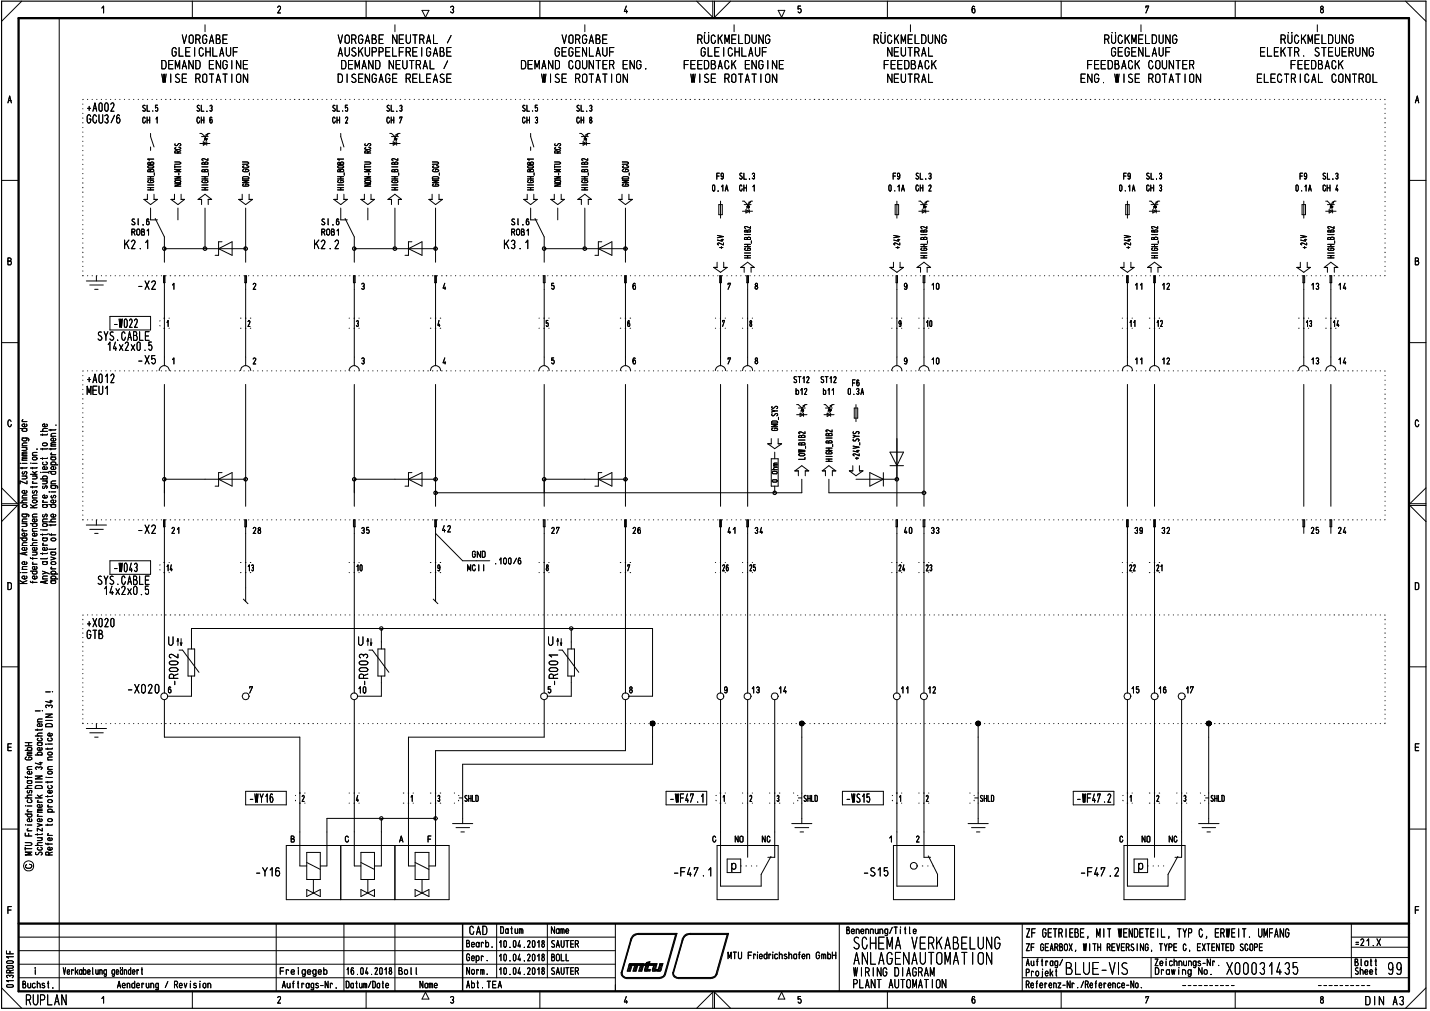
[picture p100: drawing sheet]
<svg xmlns="http://www.w3.org/2000/svg" width="420mm" height="297mm" viewBox="0 0 420 297" stroke-linecap="round" stroke-linejoin="round" font-family="sans-serif">
<defs><g id="words">
<text font-size="7.3" x="329.2" y="286.4">S</text>
<g font-size="5.9">
<text x="250.1" y="131.9">.</text>
<text x="250.3" y="134.1">N</text>
</g>
<g font-size="5.3">
<text x="250.5" y="279">SC</text>
<text x="267.8" y="279">ViKAIILU\G</text>
<text x="250.7" y="283.5">ABLAG-\AUTOldT 0\</text>
<text x="312.9" y="286.4">3LU1-V</text>
</g>
<g font-size="4.6">
<text x="228.5" y="5">v</text>
<text x="387.7" y="4">8</text>
<text x="415.7" y="30.4">A</text>
<text x="2.1" y="125.6">0</text>
<text x="161" y="189.8">U t</text>
<text x="7.6" y="295.4">RUPLAN</text>
</g>
<g font-size="3.9">
<text x="207.5" y="9.5">.</text>
<text x="259.3" y="9.5">.</text>
<text x="50.3" y="16.7">GLEICHLAUF</text>
<text x="53.4" y="13">VORGABE</text>
<text x="99.2" y="16.7">AUSKUPPELFREIGABE</text>
<text x="99.2" y="13">VORGABE NEUTRAL /</text>
<text x="162.9" y="16.7">GEGENLAUF</text>
<text x="165" y="13">VORGABE</text>
<text x="204.7" y="13">RUCKMELDUNG</text>
<text x="205.8" y="16.7">GLEICHLAUF</text>
<text x="256.6" y="13">RUCKMELDUNG</text>
<text x="260.6" y="16.7">NEUTRAL</text>
<text x="324.3" y="13">RÜCKMELDUNG</text>
<text x="326.3" y="16.7">GEGENLAUF</text>
<text x="370" y="16.7">ELEKTR. STEUERUNG</text>
<text x="376.1" y="13">RÜCKMELDUNG</text>
<text x="47.2" y="20.4">DEMAND ENGINE</text>
<text x="100.1" y="20.4">DEMAND NEUTRAL /</text>
<text x="152.9" y="20.4">DEMAND COUNTER ENG.</text>
<text x="200.7" y="20.4">FEEDBACK ENGINE</text>
<text x="259.5" y="20.4">FEEDBACK</text>
<text x="319.3" y="20.4">FEEDBACK COUNTER</text>
<text x="379" y="20.4">FEEDBACK</text>
<text x="47.4" y="24.4">WISE ROTATION</text>
<text x="99.1" y="24.4">DISENGAGE RELEASE</text>
<text x="159" y="24.4">WISE ROTATION</text>
<text x="202.9" y="24.4">WISE ROTATION</text>
<text x="260.6" y="24.4">NEUTRAL</text>
<text x="317.3" y="24.4">ENG. WISE ROTATION</text>
<text x="369.1" y="24.4">ELECTRICAL CONTROL</text>
<text x="25.3" y="32.9">+A002</text>
<text x="25.4" y="36.3">GCU3/6</text>
<text x="36.4" y="73.2">K2.1</text>
<text x="92.1" y="73.2">K2.2</text>
<text x="147.9" y="73.2">K3.1</text>
<text x="218.5" y="73.7">Co</text>
<text x="40.3" y="85.2">-X2</text>
<text x="28.5" y="100.2">SYS.CABLE</text>
<text x="33.2" y="96.4">1022</text>
<text x="31.4" y="103.1">14x2x0.5</text>
<text x="40.3" y="107.1">-X5</text>
<text x="25.3" y="112.6">+A012</text>
<text x="25.5" y="116.1">MEU1</text>
<text x="40.3" y="156.9">-X2</text>
<text x="28.5" y="171.9">SYS.CABLE</text>
<text x="33.2" y="168.1">1043</text>
<text x="30.4" y="174.8">14x2x0.5</text>
<text x="25.3" y="184.3">+X020</text>
<text x="25.4" y="187.8">GTB</text>
<text x="37.2" y="203.8">-X020.6</text>
<text x="2" y="220.7">E</text>
<text x="73.1" y="235.9">-WY16</text>
<text x="196.7" y="235.9">-WF47.1</text>
<text x="248.5" y="235.9">-WS15</text>
<text x="316.2" y="235.9">-WF47.2</text>
<text x="74.9" y="257.6">-Y16</text>
<text x="197.7" y="257.6">-F47.1</text>
<text x="253.5" y="257.6">-S15</text>
<text x="317.1" y="257.6">-F472</text>
<text x="2" y="268.6">F</text>
<text x="137.8" y="274.7">CAD</text>
<text x="301.3" y="275.5">ZF GETRIEBE, MIT WENDETEIL, TYP C, ERWEIT. UMFANG</text>
<text x="250.7" y="286.9">WIRING DIAGRAM</text>
<text x="250.4" y="290.4">PLANT AUTOMATION</text>
<text x="387.8" y="294.9">8</text>
<text x="401" y="295.4">DIN A3//</text>
</g>
<g font-size="2.9">
<text x="81.2" y="4">2</text>
<text x="132" y="4">3</text>
<text x="183" y="4">4</text>
<text x="285.4" y="4">6</text>
<text x="336.5" y="4">7</text>
<text x="2.2" y="30.4">A</text>
<text x="41.7" y="32.9">SL.5</text>
<text x="57.6" y="32.9">SL.3</text>
<text x="97.5" y="32.9">SL.5</text>
<text x="113.4" y="32.9">SL.3</text>
<text x="153.3" y="32.8">SL.5</text>
<text x="169.2" y="32.9">SL.3</text>
<text x="41.8" y="36.3">CH 1</text>
<text x="57.7" y="36.4">CH 6</text>
<text x="97.6" y="36.3">CH 2</text>
<text x="113.5" y="36.4">CH 7</text>
<text x="153.4" y="36.3">CH 3</text>
<text x="169.3" y="36.3">CH 8</text>
<text x="210.5" y="52.8">F9</text>
<text x="217.1" y="52.8">SL.3</text>
<text x="262.3" y="52.8">F9</text>
<text x="268.9" y="52.8">SL.3</text>
<text x="330" y="52.8">F9</text>
<text x="336.7" y="52.8">SL.3</text>
<text x="381.8" y="52.8">F9</text>
<text x="388.5" y="52.8">SL.3</text>
<text x="209.2" y="56.3">0.1A</text>
<text x="217.1" y="56.3">CH 1</text>
<text x="261" y="56.3">0.1A</text>
<text x="268.9" y="56.3">OH 2</text>
<text x="328.8" y="56.3">0.1A</text>
<text x="336.8" y="56.3">GH 3</text>
<text x="380.6" y="56.3">0.1A</text>
<text x="388.6" y="56.3">GH 4</text>
<text x="330.5" y="62.7">$</text>
<text x="382.3" y="62.7">$</text>
<text x="38.5" y="66.2">SI .8</text>
<text x="38.6" y="69.3">ROB1</text>
<text x="94.3" y="66.2">SI .6</text>
<text x="94.4" y="69.3">ROB1</text>
<text x="150.1" y="66.2">SI .8</text>
<text x="150.2" y="69.3">ROB1</text>
<text x="2.2" y="78">B</text>
<text x="415.7" y="78">B</text>
<text x="213.7" y="85.2">7</text>
<text x="385" y="85.2">13</text>
<text x="393" y="85.2">14</text>
<text x="383.4" y="96.1">1</text>
<text x="391.4" y="96.1">14</text>
<text x="385" y="107.1">13</text>
<text x="393" y="107.1">14</text>
<text x="233.1" y="112.6">ST12</text>
<text x="241" y="112.6">ST12</text>
<text x="250.3" y="112.6">F6</text>
<text x="233.7" y="116.1">b12</text>
<text x="241.8" y="116.1">b11</text>
<text x="249" y="116.1">0.3A</text>
<text x="233.9" y="122.4">X</text>
<text x="241.9" y="122.5">X</text>
<text x="250.7" y="122.6">$</text>
<text x="234.4" y="128.7">2</text>
<text x="250.5" y="128.7">g-1</text>
<text x="50.3" y="156.9">21</text>
<text x="74.2" y="156.9">28</text>
<text x="106.1" y="156.9">35</text>
<text x="129.8" y="156.5">42</text>
<text x="161.9" y="156.9">27</text>
<text x="185.8" y="156.9">26</text>
<text x="382.3" y="156.9">11[ 25</text>
<text x="393" y="156.9">24</text>
<text x="104.5" y="167.9">10</text>
<text x="137.2" y="167.9">MCI I</text>
<text x="138.6" y="163.9">GND</text>
<text x="145.2" y="165.9">.100/6</text>
<text x="2" y="173.4">D</text>
<text x="415.5" y="173.4">D</text>
<text x="73.2" y="203.8">7</text>
<text x="71" y="205.7">0</text>
<text x="234.2" y="213.4">•</text>
<text x="415.5" y="220.7">E</text>
<text x="136.3" y="235.6">SHLD</text>
<text x="236" y="235.6">SHLD</text>
<text x="355.5" y="235.6">SHLD</text>
<text x="415.5" y="268.6">F</text>
<text x="146.9" y="274.4">Datum</text>
<text x="161.9" y="274.4">Name</text>
<text x="248.6" y="274.5">Benennung/Title</text>
<text x="136.9" y="278.4">Bearb.</text>
<text x="146.3" y="278.5">10.04.2018</text>
<text x="161.9" y="278.5">SAUTER</text>
<text x="213.7" y="281.9">MTU Friedrichshafen GmbH</text>
<text x="301.2" y="279.5">ZF GEARBOX, WITH REVERSING, TYPE C, EXTENTED SCOPE</text>
<text x="398" y="278">.21.X</text>
<text x="18.4" y="286.4">Verkabelung geändert</text>
<text x="82.2" y="286.4">Fre I gegeb</text>
<text x="101.5" y="286.4">16.04.2018</text>
<text x="117" y="286.4">Bot</text>
<text x="136.9" y="282.4">0epr.</text>
<text x="137" y="286.4">Norm.</text>
<text x="146.3" y="282.4">10.04.2018</text>
<text x="146.3" y="286.4">10.04.2018</text>
<text x="161.9" y="286.4">SAUTER</text>
<text x="161.9" y="282.4">BOLL</text>
<text x="301.4" y="283.8">Auftrag/</text>
<text x="301.4" y="286.9">Projekt</text>
<text x="339.2" y="283.9">Zeichnungs-Nr. vno</text>
<text x="339.3" y="286.4">Drawing No.</text>
<text x="398" y="283.9">Blatt</text>
<text x="398" y="286.4">Sheet</text>
<text x="6.5" y="290.4">Buchst.</text>
<text x="34.3" y="290.4">Aenderung / Revision</text>
<text x="82.8" y="290.4">Auf trags-Nr.</text>
<text x="101.5" y="290.4">Datum/Date</text>
<text x="123.2" y="290.4">Name</text>
<text x="136.9" y="290.4">Abt. TEA</text>
<text x="301.3" y="290.4">Referenz-Nr./Reference-No.</text>
<text x="81.4" y="294.9">2</text>
<text x="132.1" y="294.9">3</text>
<text x="183.3" y="294.9">4</text>
<text x="234.3" y="294.9">5</text>
<text x="285.4" y="294.9">6</text>
<text x="336.5" y="294.9">7</text>
</g>
<g font-size="2.5">
<text x="98.9" y="48.4">m</text>
<text x="98.9" y="52.7">=</text>
<text x="99" y="49.5">O</text>
<text x="106.8" y="53.8">m</text>
<text x="106.9" y="48.4">0</text>
<text x="114.8" y="48.4">m</text>
<text x="114.8" y="53.8">m</text>
<text x="114.9" y="52.7">=</text>
<text x="10.7" y="212.3">C-</text>
<text x="10.7" y="213.7">00)</text>
<text x="353.5" y="213.4">•</text>
<text x="7.2" y="223.4">0)</text>
<text x="7.6" y="227.6">0</text>
<text x="7.8" y="233.2">en</text>
</g>
<g font-size="2">
<text x="49.5" y="193.5">CN</text>
<text x="49.5" y="199.5">CC</text>
<text x="161.1" y="199.5">CC</text>
</g>
<g font-size="1.5">
<text x="126.7" y="52.7">0 )</text>
<text x="126.8" y="48.4">0)</text>
<text x="154.8" y="52.7">=</text>
<text x="170.7" y="48.4">Cr]</text>
<text x="170.7" y="52.7">=</text>
<text x="154.8" y="55.9">=</text>
<text x="170.7" y="55.9">=</text>
<text x="381.9" y="71">•-d•</text>
<text x="6.3" y="124">4-</text>
<text x="16.2" y="125.6">•</text>
<text x="11.7" y="126.9">-C-•-•</text>
<text x="12.3" y="131.2">OE</text>
<text x="8.7" y="137.8">..,--.</text>
<text x="9.3" y="135.4">0• -•-0</text>
<text x="12.3" y="137.9">Q.)0</text>
<text x="6.3" y="139.5">0-Y</text>
<text x="8.7" y="143.7">•-•-•</text>
<text x="11.8" y="139.5">•-,</text>
<text x="12.3" y="143.7">00)</text>
<text x="6.3" y="145">O</text>
<text x="9.3" y="146.5">C</text>
<text x="9.3" y="145">en</text>
<text x="12.3" y="149.3">0 -0</text>
<text x="12.3" y="147.9">4- 0</text>
<text x="14.1" y="145">.-</text>
<text x="14.8" y="146.5">&lt;41</text>
<text x="6.3" y="152.1">OIC</text>
<text x="9.3" y="153.5">O</text>
<text x="12.3" y="153.5">C.0</text>
<text x="12.3" y="152.1">00</text>
<text x="6.3" y="161.9">000-•</text>
<text x="6.3" y="157.5">0•</text>
<text x="9.3" y="157.6">0•-•-•4-</text>
<text x="12.3" y="160.4">c.-</text>
<text x="10.6" y="166">.00</text>
<text x="11.7" y="163.2">••-0</text>
<text x="14.8" y="167.5">4-</text>
<text x="6.3" y="170.3">00</text>
<text x="6.3" y="168.8">-</text>
<text x="12.2" y="168.8">&gt;.0 .</text>
<text x="12.3" y="170.3">CO.</text>
<text x="10" y="222">.00</text>
<text x="13.8" y="217.8">C&gt;</text>
<text x="7.8" y="226.2">C</text>
<text x="10.1" y="226.2">r&gt;</text>
<text x="13.8" y="223.4">C</text>
<text x="13.8" y="226.2">C</text>
<text x="13.2" y="230.4">•-•-•</text>
<text x="13.8" y="231.8">(_)</text>
<text x="7.2" y="236">•0</text>
<text x="7.8" y="238.8">4-</text>
<text x="10.8" y="236">4-</text>
<text x="13.8" y="238.8">0.</text>
<text x="7" y="240.2">174-</text>
<text x="7.1" y="245.8">LL</text>
<text x="7.8" y="241.6">000</text>
<text x="7.8" y="244.3">c-N</text>
<text x="7.1" y="249.9">1-•</text>
<text x="10.7" y="247.1">=0</text>
<text x="10.7" y="249.9">00</text>
<text x="1.6" y="280.4">11-</text>
<text x="1.7" y="287.4">en</text>
</g>
</g></defs>
<g fill="none" stroke="#000" stroke-width=".29">
<path d="M6.4 .3l-5.9 6M17.4 5.3v286M29.9 2.4l.5-.6v2M56.5 .3v5M107.6 .3v5M124 3h2l-1 2.1zM158.6 .3v5M204.7 .3l4.7 4.8v-4.8M209.9 .3v4.8l4.8-4.8M235.2 1.8h-.7v.9l.6-.2a.59 .59 0 0 1 .3 .8 .59 .59 0 0 1-.7 .3l-.2-.1M260.7 .3v5M311.8 .3v5"/>
<path d="M362.9 .3v5M413 .3l6 6M.5 53h5M414 53h5M60.2 61.1v12h-11.9v3.9M63.2 75h1M72.2 61.1v15.9M116 61.1v12h-11.9v3.9M119 75h1M128 61.1v15.9M171.8 61.1v12h-11.9v3.9M174.8 75h1"/>
<path d="M183.8 61.1v15.9M.5 100.7h5M48.3 112.9v35.9M72.2 112.9v35.9M104.1 112.9v35.9M128 112.9v35.9M159.9 112.9v35.9M183.8 112.9v35.9M211.7 112.9v35.9M219.7 112.9v35.9M263.5 112.9v35.9M271.5 112.9v35.9"/>
<path d="M331.3 112.9v35.9M339.2 112.9v35.9M383.1 112.9v35.9M391 112.9v35.9M414 100.7h5M416.8 123.8a.48 .48 0 0 0-.6-.4 .48 .48 0 0 0-.4 .6v.7l.4 .6h.4l.3-.6M.5 148.5h4.6l-4.6 4.7M.5 143.3l4.6 4.7h-4.6M48.3 140.8h11.9M63.2 142.8h1M104.1 140.8h11.9M119 142.8h1"/>
<path d="M159.9 140.8h11.9M174.8 142.8h1M235.6 140.8v4h-107.6M243.5 140.8v4h28M419 148.5h-4.8l4.8 4.7M419 143.3l-4.8 4.7h4.8M.5 195.9h5M52.3 187.6v2.1M52.3 187.6l.2 .8h-.5zM53 188.9h.5l-.3 .8zM53.2 187.6v2.1M108.1 187.6l.2 .8h-.5z"/>
<path d="M108.1 187.6v2.1M108.8 188.9h.5l-.3 .8zM109 187.6v2.1M414 195.9h5M.5 243.6h5M7.4 247.6h1.5l.5 .2-.1 .4-.4 .2h-1.5M8 242.4h1.4M9.4 250.4h-2l1.6 .4-1.6 .4h2M414 243.6h5M5.5 275.3h175.3M5.5 279.3h175.3M81.2 271.4v19.9"/>
<path d="M101 271.4v19.9M116 271.4v19.9M145.9 271.4v15.9M160.8 271.4v15.9M180.8 271.4v19.9M246.6 271.4v19.9M300.4 271.4v19.8M397 271.4v15.9M397 278.3h17M397 275.3h17M.5 290.2l5.9 6M1.9 282.6l.4-.3h1.2l.4 .5-.3 .2h-1.4z"/>
<path d="M2 283.9l1.6-.2 .3 .4-.3 .4h-1.4l-.3-.4zM2.1 289.4l1.5-.1a.38 .38 0 0 1 .3 .4 .38 .38 0 0 1-.4 .4l-1.4-.1-.2-.3zM2.9 285.8v-.6a.55 .55 0 0 0-.5-.2 .55 .55 0 0 0-.5 .4v.4h2M3.9 288.1h-2l.6 .4M3.9 281.1h-2l.6 .4M3.9 285l-1 .3M5.5 287.3h175.3M5.5 283.3h175.3M29.9 293.4l.5-.6v1.9M56.5 291.3v4.9M107.6 291.3v4.9M125 291.5l1 2h-2z"/>
<path d="M158.6 291.3v4.9M204.7 296.2l4.7-4.7v4.7M209.9 296.2v-4.7l4.8 4.7M229.7 291.5l.9 2h-2zM260.7 291.3v4.9M300.4 287.3h113.6M300.4 281.3h113.6M311.8 291.3v4.9M338.2 281.3v6M362.9 291.3v4.9M419 290.2l-6 6"/>
<circle cx="8.4" cy="254.4" r="1.49"/>
</g>
<path d="M.5 .3h418.5v295.9h-418.5z" fill="none" stroke="#000" stroke-width=".34"/>
<path d="M5.5 5.3h408.5v286h-408.5zM5.5 271.4h408.5" fill="none" stroke="#000" stroke-width=".68"/>
<path d="M135.9 271.4v19.9" fill="none" stroke="#000" stroke-width=".42"/>
<path d="M8 236.8h1.4M7.6 242.4h.1" fill="none" stroke="#000" stroke-width=".29"/>
<g fill="none" stroke="#000" stroke-width=".29">
<path d="M7.4 219.1h2M7.4 218.2h2M8.4 218.2v.9M7.4 220.5h2M7.6 236.8h.1M8 229.4h1.1l.3 .2v.4l-.3 .2-.9-.1-.2-.4 .3-.3M8.1 228.2v.5M8.3 220.5l-.3-.4 .3-.5 1.1 .2v.4l-.3 .3M9.4 233.6l-1.3 .1-.1 .5 .4 .2M9.4 230.8l-1.3 .1-.1 .5 .4 .2M9.4 229.4h-.2M7.4 247.6h1.5l.5 .2-.1 .4-.4 .2h-1.5"/>
<path d="M8 242.4h1.4M9.4 250.4h-2l1.6 .4-1.6 .4h2"/>
</g>
<path d="M8 236.8h1.4M7.6 242.4h.1" fill="none" stroke="#000" stroke-width=".29"/>
<g fill="none" stroke="#000" stroke-width=".29">
<path d="M7.4 219.1h2M7.4 218.2h2M8.4 218.2v.9M10.4 216.2h2M10.4 208.9h1.4M11 218.2h1.1l.3 .6-.3 .2h-.8l-.3-.2 .3-.6M12 216.8l.4 .4-.3 .5h-.8l-.3-.4 .2-.4M12.1 219.7l.3 .4-.4 .4-1-.2v-.5l.7-.2v.9M12.4 215.4l-1.3 .2-.1 .3 .4 .3M12.4 218.2l-.2 .1M7.4 220.5h2M7.6 236.8h.1"/>
<path d="M8 229.4h1.1l.3 .2v.4l-.3 .2-.9-.1-.2-.4 .3-.3M8.1 228.2v.5M8.3 220.5l-.3-.4 .3-.5 1.1 .2v.4l-.3 .3M9.4 233.6l-1.3 .1-.1 .5 .4 .2M9.4 230.8l-1.3 .1-.1 .5 .4 .2M9.4 229.4h-.2M10.4 228h2l-2 .9h2M10.4 229.8h2M10.5 231.1l.3-.3h1.2l.4 .3v.5h-2zM11 239.9h1.4M11 238.7h1.4M11 233.6l1 .8"/>
<path d="M11.6 224.1h.8M12 223.9v.8l-1.6-.5M12.1 236.4l.3 .5-.4 .3-1-.1v-.5l.2-.2h.5v.8M12.4 238.2h-1.2l-.2 .2 .2 .3M12.4 237.7h-1.2l-.2 .3 .4 .2M12.4 233.6l-.8 .4M10.5 250.4v.6a.76 .76 0 0 0 1.1-.6h.5a.43 .43 0 0 1 .3 .4 .43 .43 0 0 1-.3 .4M11 242l1.4 .4-1.4 .4M11 244.9v.5M12.1 240.6l.3 .3-.3 .5h-.9l-.2-.4v-.3l.7-.2v.9M12.4 247.6h-1.3l-.1 .5 .4 .3M12.4 244.9l-.1 .3h-1.9"/>
<path d="M12.4 243.3v.9l-1.4-.9v.9"/>
</g>
<g fill="none" stroke="#000" stroke-width=".29">
<path d="M10.4 216.2h2M10.4 208.9h1.4M11 218.2h1.1l.3 .6-.3 .2h-.8l-.3-.2 .3-.6M12 216.8l.4 .4-.3 .5h-.8l-.3-.4 .2-.4M12.1 219.7l.3 .4-.4 .4-1-.2v-.5l.7-.2v.9M12.5 208.9h.1M12.4 215.4l-1.3 .2-.1 .3 .4 .3M12.4 218.2l-.2 .1M10.4 228h2l-2 .9h2M10.4 229.8h2M10.5 231.1l.3-.3h1.2l.4 .3v.5h-2zM11 239.9h1.4"/>
<path d="M11 238.7h1.4M11 233.6l1 .8M11.6 224.1h.8M12 223.9v.8l-1.6-.5M12.1 236.4l.3 .5-.4 .3-1-.1v-.5l.2-.2h.5v.8M12.4 238.2h-1.2l-.2 .2 .2 .3M12.4 237.7h-1.2l-.2 .3 .4 .2M12.4 233.6l-.8 .4M10.5 250.4v.6a.76 .76 0 0 0 1.1-.6h.5a.43 .43 0 0 1 .3 .4 .43 .43 0 0 1-.3 .4M11 242l1.4 .4-1.4 .4M11 244.9v.5M12.1 240.6l.3 .3-.3 .5h-.9l-.2-.4v-.3l.7-.2v.9"/>
<path d="M12.4 247.6h-1.3l-.1 .5 .4 .3M12.4 244.9l-.1 .3h-1.9M12.4 243.3v.9l-1.4-.9v.9"/>
</g>
<g fill="none" stroke="#000" stroke-width=".29">
<path d="M12.5 208.9h.1M14 233.8v.4M14 237.1h1.4M14 228.4h1.4M14.1 235.1l.3-.2 .8 .1 .2 .5-1 .3-.4-.3zM14.3 236.6h-.3l.3 .5M15.1 232.2l.3 .3-.3 .5h-.8l-.3-.3 .1-.4 .6-.1v.8M15.4 233.8l-.1 .2h-1.9M13.4 247.7l.1 .3h1.9M14 245.4h1.4M14 242.1v.5M14.1 240.7l.3-.2 .8 .1 .2 .5-1 .3-.4-.3z"/>
<path d="M14.1 247.7v.5M14.3 244.9l-.3 .1 .3 .4M14.4 251.2l-.2-.8-.8 .1v.7h2M15.1 249l.3 .4-.5 .4-.8-.2v-.5l.6-.2v.9M15.1 246.2l.3 .4-.5 .4-.8-.2v-.5l.6-.2v.9M15.4 242.1l-.1 .3h-1.9M15.4 250.4l-1 .3"/>
</g>
<g fill="none" stroke="#000" stroke-width=".29">
<path d="M13.4 209.8h2l-2 .9h2M13.4 203.3h1.4M13.5 218.6h.1M13.7 207.9l-.3-.3 .2-.4h.5l.3 .3 .3-.3 .6 .1 .1 .3-.3 .3M14 219.8v.4M14 218.6h1.4M14.6 206h.8M14.9 205.7v.8l-1.5-.4M15.1 215.5l.3 .2-.3 .5h-.8l-.3-.5 .4-.3h.3v.8M15.4 219.8v.2h-2M13.6 228.4h.1M14.1 226.7l.3-.1 .8 .1 .2 .5-1 .2-.4-.2z"/>
<path d="M14.1 221.1l.3-.1 .8 .1 .2 .5-1 .2-.4-.2z"/>
</g>
<g fill="none" stroke="#000" stroke-width=".29">
<path d="M15.5 203.3h.1M14 233.8v.4M14 237.1h1.4M14 228.4h1.4M14.1 235.1l.3-.2 .8 .1 .2 .5-1 .3-.4-.3zM14.3 236.6h-.3l.3 .5M15.1 232.2l.3 .3-.3 .5h-.8l-.3-.3 .1-.4 .6-.1v.8M15.4 233.8l-.1 .2h-1.9M13.4 247.7l.1 .3h1.9M14 245.4h1.4M14 242.1v.5M14.1 240.7l.3-.2 .8 .1 .2 .5-1 .3-.4-.3z"/>
<path d="M14.1 247.7v.5M14.3 244.9l-.3 .1 .3 .4M14.4 251.2l-.2-.8-.8 .1v.7h2M15.1 249l.3 .4-.5 .4-.8-.2v-.5l.6-.2v.9M15.1 246.2l.3 .4-.5 .4-.8-.2v-.5l.6-.2v.9M15.4 242.1l-.1 .3h-1.9M15.4 250.4l-1 .3"/>
</g>
<g fill="none" stroke="#000" stroke-width=".29">
<path d="M13.4 209.8h2l-2 .9h2M13.4 203.3h1.4M13.5 218.6h.1M13.7 207.9l-.3-.3 .2-.4h.5l.3 .3 .3-.3 .6 .1 .1 .3-.3 .3M14 219.8v.4M14 218.6h1.4M14.6 206h.8M14.9 205.7v.8l-1.5-.4M15.1 215.5l.3 .2-.3 .5h-.8l-.3-.5 .4-.3h.3v.8M15.4 219.8v.2h-2M13.6 228.4h.1M14.1 226.7l.3-.1 .8 .1 .2 .5-1 .2-.4-.2z"/>
<path d="M14.1 221.1l.3-.1 .8 .1 .2 .5-1 .2-.4-.2z"/>
</g>
<path d="M12.5 158.1h1.1l.3 .5-.3 .3h-.8l-.3-.3 .3-.5M12.5 155.7h1.4M13.9 158.1l-.2 .1M13.2 170.8v.6M13.7 160.9l.2 .5-.4 .3-.9-.2-.1-.4 .2-.2h.5v.8M13.9 170.6l-2 .4 2 .4M13.9 164l-.1 .2h-1.9M15.5 203.3h.1M8.7 253.9a.6 .6 0 0 1 .7 .6 .6 .6 0 0 1-.6 .6h-.8l-.4-.3-.1-.5 .3-.3" fill="none" stroke="#000" stroke-width=".29"/>
<g fill="none" stroke="#000" stroke-width=".29">
<path d="M12.5 138.8h1.5l.4 .2M12.5 127.5v.4M12.5 131.7v.5M13.5 135.7l.4 .4-.3 .5-.9-.1-.2-.3 .2-.4M13.7 124.6l.2 .3-.1 .3-.9 .2a.45 .45 0 0 1-.4-.6 .45 .45 0 0 1 .7-.3v.9M13.9 131.7l-.1 .2h-1.9M13.9 127.5l-.1 .3h-1.9M11.9 140.7h2M12.1 155.7h.1M12.5 158.1h1.1l.3 .5-.3 .3h-.8l-.3-.3 .3-.5M12.5 141.3h1.4M12.5 155.7h1.4"/>
<path d="M12.6 154l.9-.2a.42 .42 0 0 1 .4 .5 .42 .42 0 0 1-.4 .4l-.8-.1zM12.8 140.7l-.3-.3 .3-.5h.8l.3 .3-.3 .5M13.5 141.3a.42 .42 0 0 1 .4 .4 .42 .42 0 0 1-.4 .5h-1M13.7 145.5l.2 .3-.2 .5h-1l-.2-.5 .7-.3v.8M13.9 158.1l-.2 .1M13.2 170.8v.6M13.7 160.9l.2 .5-.4 .3-.9-.2-.1-.4 .2-.2h.5v.8M13.9 170.6l-2 .4 2 .4M13.9 164l-.1 .2h-1.9"/>
</g>
<g fill="none" stroke="#000" stroke-width=".29">
<path d="M5.9 125.9h2M6 136.1h.1M6.5 128.7l1.8 .1 .2 .3-.2 .4M6.5 137.3v.5M6.5 136.1h1.4M6.5 135.2h1.4M6.5 133.9h1.4M6.5 131.5h1.4M6.5 131h1.4M6.8 128.7l-.3 .3 .3 .5h.8l.3-.2-.3-.6M6.8 125.9l-.3 .3 .3 .5h.8l.3-.2-.3-.6M7.5 139.9l.4 .3-.1 .3-1.3 .2"/>
<path d="M7.5 131.5l.4 .3-.1 .4-1.3 .1M7.7 124.6l.2 .5-.4 .3-.9-.2v-.5l.6-.2v.9M7.9 137.3l-.1 .2h-1.9M7.9 134.7h-1.2l-.2 .3 .2 .2M7.9 134.3h-1.2l-.2 .2 .4 .2M7.9 133.3h-1.2l-.2 .3 .2 .3M7.9 132.8l-1.3 .1v.4h.3M7.9 130.1l-1.3 .2 .1 .7M8.9 139.4h2M9.5 136.1h1.4M9.5 139.9h1.4M9.5 138.5l1 .9"/>
<path d="M10.5 139.9l.4 .3-.2 .4-1.2 .1M10.9 138.5l-.9 .4M12.5 138.8h1.5l.4 .2M12.5 127.5v.4M12.5 131.7v.5M13.5 135.7l.4 .4-.3 .5-.9-.1-.2-.3 .2-.4M13.7 124.6l.2 .3-.1 .3-.9 .2a.45 .45 0 0 1-.4-.6 .45 .45 0 0 1 .7-.3v.9M13.9 131.7l-.1 .2h-1.9M13.9 127.5l-.1 .3h-1.9M5.9 158.1h2M5.9 147.7h2M6.5 153.8h1.4"/>
<path d="M6.5 153.3h1.4M6.5 146.3h1.4M6.6 148.4l.9-.1 .3 .1 .1 .4-1 .3-.3-.2zM6.7 155.4l-.2 .3 .3 .3M6.8 158.1l-.3 .2 .3 .6 .9-.1 .2-.5-.3-.2M7.5 153.8l.3 .2v.5l-1.3 .2M7.9 159.4l-1.3 .2 .1 .7M7.9 152.5l-1.3 .1 .1 .7M7.9 146.9l-1.3 .1-.1 .4 .4 .3M7.9 145.5l-1.3 .1 .1 .7M7.9 141.3v.9l-2-.9v.9M8.9 149.2h2"/>
<path d="M8.9 148.3l1.2 .9M9.5 147.2l.4-.3h.6l.4 .3v.2l-.2 .3h-.8zM9.5 158.7h1.4M9.5 142h1.4M9.7 158.2l-.2 .4 .3 .1M9.7 141.5l-.2 .3 .3 .2M9.8 153.8l-.3 .2v.5l.3 .2 1-.2 .1-.3-.4-.4M10.9 159.4l-1.3 .2-.1 .5 .4 .2M10.9 155.3l-1.3 .1 .1 .7M10.9 151l-1.3 .2 .1 .7M10.9 148.3l-1.3 .5M11.9 140.7h2"/>
<path d="M12.1 155.7h.1M12.5 141.3h1.4M12.6 154l.9-.2a.42 .42 0 0 1 .4 .5 .42 .42 0 0 1-.4 .4l-.8-.1zM12.8 140.7l-.3-.3 .3-.5h.8l.3 .3-.3 .5M13.5 141.3a.42 .42 0 0 1 .4 .4 .42 .42 0 0 1-.4 .5h-1M13.7 145.5l.2 .3-.2 .5h-1l-.2-.5 .7-.3v.8M5.9 171.4h2M5.9 170.6l1.3 .8M6.5 168.2h1.4M6.5 167.3h1.4M7.3 162.4v.6M7.7 165.1l.2 .4-.4 .4-.9-.2v-.5l.6-.2v.9"/>
<path d="M7.9 166.5h-1.3l.1 .8M7.9 162.2l-2 .4 2 .5M7.9 170.6l-1.3 .5M8.9 170.8l.2 .3h1.8M8.9 163.8l.1 .3h1.9M8.9 167.8h2M9.5 165.8h1.4M9.6 163.8v.5M9.6 170.8v.5M9.7 165.2l-.2 .4 .3 .2M9.8 167.8l-.3 .2v.5l.3 .2 1-.2 .1-.4-.4-.3M10.5 162.2l.4 .4-.2 .4-1.2 .1"/>
<path d="M10.6 169.2l.3 .6-.4 .3-.8-.1-.2-.5 .2-.3h.5v.9M10.6 166.5l.3 .5-.4 .3-.8-.1-.2-.5 .2-.2h.5v.8"/>
</g>
<g fill="none" stroke="#000" stroke-width=".29">
<path d="M8.9 139.4h2M9.1 136.1h.1M9.5 139.9h1.4M9.5 138.5l1 .9M9.5 136.1h1.4M10.5 139.9l.4 .3-.2 .4-1.2 .1M10.9 132.9l-1.3 .2 .1 .7M10.9 132h.1M10.9 138.5l-.9 .4M8.9 149.2h2M8.9 148.3l1.2 .9M9.5 147.2l.4-.3h.6l.4 .3v.2l-.2 .3h-.8z"/>
<path d="M9.5 158.7h1.4M9.5 142h1.4M9.7 158.2l-.2 .4 .3 .1M9.7 141.5l-.2 .3 .3 .2M9.8 153.8l-.3 .2v.5l.3 .2 1-.2 .1-.3-.4-.4M10.9 159.4l-1.3 .2-.1 .5 .4 .2M10.9 155.3l-1.3 .1 .1 .7M10.9 151l-1.3 .2 .1 .7M10.9 148.3l-1.3 .5M8.9 170.8l.2 .3h1.8M8.9 163.8l.1 .3h1.9M8.9 167.8h2"/>
<path d="M9.5 165.8h1.4M9.6 163.8v.5M9.6 170.8v.5M9.7 165.2l-.2 .4 .3 .2M9.8 167.8l-.3 .2v.5l.3 .2 1-.2 .1-.4-.4-.3M10.5 162.2l.4 .4-.2 .4-1.2 .1M10.6 169.2l.3 .6-.4 .3-.8-.1-.2-.5 .2-.3h.5v.9M10.6 166.5l.3 .5-.4 .3-.8-.1-.2-.5 .2-.2h.5v.8"/>
</g>
<g fill="none" stroke="#000" stroke-width=".29">
<path d="M60.2 7.3v2M116 7.3v2M171.8 7.3v2M215.7 7.3v2M267.5 7.3v2M335.2 7.3v2M387.1 7.3v2M24.3 38.8v.1M35.2 29.2h.1M36.5 29.2h.1M37.9 29.2h.1M39.2 29.2h.1"/>
<path d="M40.6 29.2h.1M42 29.2h.1M43.3 29.2h.1M44.2 39.2v.9l1.1 3.1M44.7 29.2h.1M46 29.2h.1M47.4 29.2h.1M48.6 29.2h.2M50 29.2h.2M51.3 29.2h.2M52.7 29.2h.2M54.1 29.2h.1"/>
<path d="M55.4 29.2h.1M56.8 29.2h.1M58.1 29.2h.1M58.7 39.2h.5l1 .9 1-.9h.5M59.5 29.2h.1M60.5 39.5l.6-.1-.3 .5M60.8 29.2h.1M62.2 29.2h.1M63.5 29.2h.1M64.9 29.2h.1M66.3 29.2h.1M67.6 29.2h.1"/>
<path d="M69 29.2h.1M70.3 29.2h.1M71.7 29.2h.1M73 29.2h.1M74.4 29.2h.1M75.7 29.2h.1M77.1 29.2h.1M78.4 29.2h.1M79.8 29.2h.1M81.2 29.2h.1M82.5 29.2h.1M83.9 29.2h.1"/>
<path d="M85.2 29.2h.1M86.5 29.2h.2M87.8 29.2h.2M89.2 29.2h.2M90.6 29.2h.1M91.9 29.2h.2M93.3 29.2h.1M94.6 29.2h.1M96 29.2h.1M97.3 29.2h.1M98.7 29.2h.1M100 29.2h.1"/>
<path d="M100.1 39.2v.9l.9 3.1M101.4 29.2h.1M102.7 29.2h.1M104.1 29.2h.1M105.5 29.2h.1M106.8 29.2h.1M108.2 29.2h.1M109.5 29.2h.1M110.9 29.2h.1M112.2 29.2h.1M113.6 29.2h.1M114.5 39.2h.5l1 .9 1.1-.9h.5"/>
<path d="M114.9 29.2h.1M116.3 39.5l.6-.1-.2 .5M116.3 29.2h.1M117.6 29.2h.1M119 29.2h.1M120.4 29.2h.1M121.7 29.2h.1M123.1 29.2h.1M124.3 29.2h.2M125.7 29.2h.2M127 29.2h.2M128.4 29.2h.2"/>
<path d="M129.8 29.2h.1M131.1 29.2h.2M132.5 29.2h.1M133.8 29.2h.1M135.2 29.2h.1M136.5 29.2h.1M137.9 29.2h.1M139.2 29.2h.1M140.6 29.2h.1M141.9 29.2h.1M143.3 29.2h.1M144.7 29.2h.1"/>
<path d="M146 29.2h.1M147.4 29.2h.1M148.7 29.2h.1M150.1 29.2h.1M151.4 29.2h.1M152.8 29.2h.1M154.1 29.2h.1M155.5 29.2h.1M155.9 39.2v.9l.9 3.1M156.8 29.2h.1M158.2 29.2h.1M159.6 29.2h.1"/>
<path d="M160.9 29.2h.1M162.3 29.2h.1M163.5 29.2h.2M164.9 29.2h.2M166.2 29.2h.2M167.6 29.2h.2M169 29.2h.1M170.3 39.2h.5l1 .9 1-.9h.6M170.3 29.2h.1M171.7 29.2h.1M172.1 39.5l.6-.1-.2 .5M173 29.2h.1"/>
<path d="M174.4 29.2h.1M175.7 29.2h.1M177.1 29.2h.1M178.4 29.2h.1M179.8 29.2h.1M181.1 29.2h.1M182.5 29.2h.1M183.9 29.2h.1M185.2 29.2h.1M186.6 29.2h.1M187.9 29.2h.1M189.3 29.2h.1"/>
<path d="M190.6 29.2h.1M192 29.2h.1M193.3 29.2h.1M194.7 29.2h.1M196 29.2h.1M197.4 29.2h.1M198.8 29.2h.1M200.1 29.2h.1M201.4 29.2h.1M202.7 29.2h.2M204.1 29.2h.2M205.4 29.2h.2"/>
<path d="M206.8 29.2h.2M208.2 29.2h.1M209.5 29.2h.1M210.9 29.2h.1M212.2 29.2h.1M213.6 29.2h.1M214.9 29.2h.1M216.3 29.2h.1M217.6 29.2h.1M219 29.2h.1M220.3 29.2h.1M221.7 29.2h.1"/>
<path d="M223.1 29.2h.1M224.4 29.2h.1M225.8 29.2h.1M227.1 29.2h.1M228.5 29.2h.1M229.8 29.2h.1M231.2 29.2h.1M232.5 29.2h.1M233.9 29.2h.1M235.2 29.2h.1M236.6 29.2h.1M238 29.2h.1"/>
<path d="M239.2 29.2h.2M240.6 29.2h.1M241.9 29.2h.2M243.3 29.2h.2M244.6 29.2h.2M246 29.2h.1M247.4 29.2h.1M248.7 29.2h.1M250.1 29.2h.1M251.4 29.2h.1M252.8 29.2h.1M254.1 29.2h.1"/>
<path d="M255.5 29.2h.1M256.8 29.2h.1M258.2 29.2h.1M259.5 29.2h.1M260.9 29.2h.1M262.3 29.2h.1M263.6 29.2h.1M265 29.2h.1M266.3 29.2h.1M267.7 29.2h.1M269 29.2h.1M270.4 29.2h.1"/>
<path d="M271.7 29.2h.1M273.1 29.2h.1M274.4 29.2h.1M275.8 29.2h.1M277.1 29.2h.1M278.4 29.2h.2M279.8 29.2h.2M281.1 29.2h.2M282.5 29.2h.2M283.8 29.2h.1M285.2 29.2h.1M286.6 29.2h.1"/>
<path d="M287.9 29.2h.1M289.3 29.2h.1M290.6 29.2h.1M292 29.2h.1M293.3 29.2h.1M294.7 29.2h.1M296 29.2h.1M297.4 29.2h.1M298.7 29.2h.1M300.1 29.2h.1M301.5 29.2h.1M302.8 29.2h.1"/>
<path d="M304.2 29.2h.1M305.5 29.2h.1M306.9 29.2h.1M308.2 29.2h.1M309.6 29.2h.1M310.9 29.2h.1M312.3 29.2h.1M313.6 29.2h.1M315 29.2h.1M316.3 29.2h.1M317.6 29.2h.2M319 29.2h.2"/>
<path d="M320.3 29.2h.2M321.7 29.2h.2M323 29.2h.1M324.4 29.2h.1M325.8 29.2h.1M327.1 29.2h.1M328.5 29.2h.1M329.8 29.2h.1M331.2 29.2h.1M332.5 29.2h.1M333.9 29.2h.1M335.2 29.2h.1"/>
<path d="M336.6 29.2h.1M337.9 29.2h.1M339.3 29.2h.1M340.7 29.2h.1M342 29.2h.1M343.4 29.2h.1M344.7 29.2h.1M346.1 29.2h.1M347.4 29.2h.1M348.8 29.2h.1M350.1 29.2h.1M351.5 29.2h.1"/>
<path d="M352.8 29.2h.1M354.1 29.2h.2M355.5 29.2h.1M356.8 29.2h.2M358.2 29.2h.2M359.5 29.2h.2M360.9 29.2h.1M362.2 29.2h.1M363.6 29.2h.1M365 29.2h.1M366.3 29.2h.1M367.7 29.2h.1"/>
<path d="M369 29.2h.1M370.4 29.2h.1M371.7 29.2h.1M373.1 29.2h.1M374.4 29.2h.1M375.8 29.2h.1M377.1 29.2h.1M378.5 29.2h.1M379.9 29.2h.1M381.2 29.2h.1M382.6 29.2h.1M383.9 29.2h.1"/>
<path d="M385.3 29.2h.1M386.6 29.2h.1M388 29.2h.1M389.3 29.2h.1M390.7 29.2h.1M392 29.2h.1M393.3 29.2h.2M394.7 29.2h.1M396 29.2h.2M397.4 29.2h.2M398.7 29.2h.1M400.1 29.2h.1"/>
<path d="M401.4 29.2h.1M402.8 29.2h.1M404.2 29.2h.1M405.5 29.2h.1M406.9 29.2l.1 .1M407 30.6h.1M407 31.9v.1M407 33.3v.1M407 34.6v.2M407 36v.2M407 37.4v.1M407 38.8v.1"/>
<path d="M24.3 40.1v.1M24.3 41.5v.1M24.3 42.8v.1M24.3 44.2v.1M24.3 45.6h.1M24.3 46.9v.1M24.3 48.3h.1M24.3 49.6v.1M24.3 51v.1M24.3 52.3v.1M24.3 53.7v.1M24.3 55v.2"/>
<path d="M24.3 56.4v.2M24.3 57.8v.1M24.3 59.2v.1M43.3 57.1v1.5h-1l1.9 1.5 2.1-1.5h-1v-1.5M43.4 55.8h1.8M43.4 55.1h1.8M43.4 54.4h1.8M43.4 52.6h1.8M43.4 51.9h1.8M43.6 48.8l1.3-.1a.34 .34 0 0 1 .3 .4 .34 .34 0 0 1-.4 .3h-1.1l-.3-.3zM43.7 53l-.3 .4 .4 .3h.9l.5-.3-.5-.4h-.5v.3M44.2 50l-.6-.1-.2 .6h1.8v-.5l-.2-.2-.6 .1-.2 .1v.5"/>
<path d="M44.2 47.9l-.5-.2-.3 .2v.4h1.8v-.5a.59 .59 0 0 0-.7-.2 .59 .59 0 0 0-.3 .7M44.2 43.2v1M44.2 51.9v.7M44.2 55.1v.7M45.2 46.7h-1.8l.5 .4M45.3 50.8v.7M51.3 57.1v1.5h-1.1l2.1 1.5 1.9-1.5h-1v-1.5M51.3 54h1.8l-1.8 .7h1.8M51.3 53.3l.3-.3h1.3a.34 .34 0 0 1 .2 .4 .34 .34 0 0 1-.3 .3h-1.1zM51.3 51.9h1.8l-1.8 .7h1.8M51.3 47.6h1.4l.4 .2-.4 .5h-1.4M51.3 49h1.8"/>
<path d="M51.3 48.7v.7M51.4 42.2a.4 .4 0 0 0 .2 .6 .4 .4 0 0 0 .5-.1l.4-.5h.4l.2 .2-.2 .4M52.3 45a.56 .56 0 0 0-.2-.6 .56 .56 0 0 0-.7 0l-.1 .6h1.8M52.5 43.3l.6 .2-.5 .4h-1.1l-.2-.4 .4-.2M52.5 50.9v.5M53.1 49.8h-1.8l1.5 .3-1.5 .4h1.8M53.1 44.3l-.8 .3M58.7 42.2h3M59.2 40.1h2M59.3 55.8h1.8M59.3 55.1h1.8M59.3 54.4h1.8"/>
<path d="M59.3 52.6h1.8M59.3 51.9h1.8M59.3 49h1.8M59.6 53l-.3 .4 .4 .3 1.4-.2v-.3l-.4-.2h-.5v.3M59.7 41.7l1 .5-1 .5zM60.1 40.8l.2-.2-.1 .3zM60.2 50l-.7-.1-.2 .6h1.8v-.6l-.9 .1v.5M60.2 47.9l-.6-.2-.3 .2v.4h1.8v-.5l-.4-.2-.5 .2v.5M60.2 51.9v.7M60.2 55.1v.7M60.3 40.6l-.3 .7M60.7 40.7v.4l-.2-.1z"/>
<path d="M60.7 41.7v1M60.7 40.7l-.2 .8M60.7 40.7l-.1 .3M60.7 40.7l-.1 .4M61.1 46.6v.6l-1.4-.6-.4 .2 .3 .4M61.3 50.8v.7M71.2 57.1v1.5h-1.1l2.1 1.5 2-1.5h-1v-1.5M71.2 53h1.9l-1.9 .7h1.9M71.2 52.2l.4-.3h1.1l.4 .3v.4h-1.9zM71.2 47.6h1.5a.35 .35 0 0 1 .4 .3 .35 .35 0 0 1-.4 .4h-1.5M71.7 54.1l-.5 .3 .3 .3 1.6-.2-.1-.2-.7-.3h-.1v.4M71.7 49.8l-.5 .2 .5 .5h1l.4-.3-.5-.4h-.4v.2"/>
<path d="M72.4 48.7l.7 .3-.6 .4h-.8l-.5-.4 .5-.2M73.3 50.8v.7M99.1 57.1v1.5h-1l2 1.5 2-1.5h-1.1v-1.5M99.2 55.8h1.8M99.2 55.1h1.8M99.2 54.4h1.8M99.5 53l-.3 .4 .4 .3h.9l.5-.3-.5-.4h-.4v.3M99.9 50l-.5-.1-.2 .6h1.8v-.6l-1 .1-.1 .5M100.1 43.2v1M100.1 55.1v.7M101.1 50.8v.7M107.1 57.1v1.5h-1.1l2.1 1.5 1.9-1.5h-1v-1.5"/>
<path d="M107.1 48.7v.7M107.3 42.2a.37 .37 0 0 0 .1 .6 .37 .37 0 0 0 .5-.1l.4-.5h.4l.2 .1v.4l-.2 .1M108.1 45a.56 .56 0 0 0-.3-.6 .56 .56 0 0 0-.6 0l-.1 .6h1.8M108.3 43.3l.5 .1 .1 .3-.5 .2h-.7l-.6-.2 .4-.4M108.3 50.9v.5M108.9 49.8h-1.8l1.5 .3-1.5 .4h1.8M108.9 44.3l-.8 .3M114.5 42.2h3.1M115 40.1h2.1M115.1 55.8h1.8M115.1 55.1h1.8M115.5 41.7l1 .5-1 .5z"/>
<path d="M115.9 40.8l.2-.2-.1 .3zM116 50l-.7-.1-.2 .6h1.8v-.6l-.9 .1v.5M116 55.1v.7M116.1 40.6l-.3 .7M116.5 40.7v.4l-.1-.1zM116.5 41.7v1M116.5 40.7l-.2 .8M116.5 40.7l-.1 .4M117.1 50.8v.7M127 57.1v1.5h-1l2 1.5 2-1.5h-1v-1.5M127 53h1.9l-1.9 .7h1.9M127.5 54.1l-.5 .3 .3 .3 1.6-.2-.1-.2-.7-.3h-.1v.4"/>
<path d="M127.5 49.8l-.5 .2 .5 .5h1l.4-.3-.5-.4h-.4v.2M128.2 48.7l.7 .3-.6 .4h-.8l-.5-.4 .5-.2M129.1 50.8v.7M154.9 57.1v1.5h-1l2 1.5 2-1.5h-1.1v-1.5M155 48.9l.2-.2h1.3a.34 .34 0 0 1 .3 .4 .34 .34 0 0 1-.4 .3h-1.1zM155 55.8h1.8M155 55.1h1.8M155 54.4h1.8M155 52.6h1.8M155 51.9h1.8M155.3 53l-.3 .4 .4 .3h.9l.5-.3-.5-.4h-.4v.3M155.7 50l-.5-.1-.2 .6h1.8v-.5l-.2-.2-.8 .2-.1 .5"/>
<path d="M155.7 47.9l-.4-.2-.3 .2v.4h1.8v-.5a.59 .59 0 0 0-.7-.2 .59 .59 0 0 0-.4 .7M155.9 43.2v1M156.8 46.7h-1.8l.5 .4M156.9 50.8v.7M162.9 57.1v1.5h-1.1l2.1 1.5 1.9-1.5h-.9v-1.5M162.9 54h1.8l-1.8 .7h1.8M162.9 51.9h1.8l-1.8 .7h1.8M162.9 47.6h1.4l.4 .2-.4 .5h-1.4M162.9 49h1.8M162.9 48.7v.7M163.1 53.1l1.4-.1 .2 .2v.3l-1.3 .2-.5-.4zM163.1 42.2a.37 .37 0 0 0 .1 .6 .37 .37 0 0 0 .5-.1l.4-.5h.4l.2 .1v.4l-.2 .1"/>
<path d="M163.9 45a.56 .56 0 0 0-.3-.6 .56 .56 0 0 0-.6 0l-.1 .6h1.8M164.1 43.3l.5 .1 .1 .3-.5 .2h-.8l-.5-.2 .4-.4M164.1 50.9v.5M164.7 49.8h-1.8l1.5 .3-1.5 .4h1.8M164.7 44.3l-.8 .3M170.3 42.2h3.1M170.8 40.1h2M170.9 55.8h1.8M170.9 55.1h1.8M170.9 54.4h1.8M170.9 52.6h1.8M170.9 51.9h1.8"/>
<path d="M171.2 53l-.3 .4 .4 .3 1.4-.2v-.3l-.4-.2h-.5v.3M171.3 41.7l1 .5-1 .5zM171.7 40.8l.2-.2-.1 .3zM171.7 50l-.6-.1-.2 .6h1.8v-.6l-1 .1v.5M171.9 40.6l-.3 .7M172.3 40.7v.4l-.1-.1zM172.3 41.7v1M172.3 40.7l-.2 .8M172.3 40.7l-.1 .4M172.7 46.6v.6l-1.4-.6-.4 .2 .3 .4M172.8 50.8v.7M182.8 57.1v1.5h-1l2 1.5 2-1.5h-1v-1.5"/>
<path d="M182.8 53h1.9l-1.9 .7h1.9M182.8 52.2l.4-.3h1.2l.3 .3v.4h-1.9zM182.8 47.6h1.5l.4 .3-.4 .4h-1.5M183.3 54.1l-.5 .3 .3 .3 1.6-.2-.1-.2-.7-.3h-.1v.4M183.3 49.8l-.5 .2 .5 .5h1l.4-.3-.5-.4h-.4v.2M184 48.7l.7 .2-.2 .4-1.2 .1-.5-.4 .5-.2M184.9 50.8v.7M211.7 59.1v5M218.1 59.1h.6l1 1 1-1h.4M219.9 59.4l.6-.1-.2 .5M263.5 59.1v5M270 59.1h.5l1 1 .9-1h.5"/>
<path d="M271.7 59.4l.6-.1-.2 .5M331.3 59.1v5M337.7 59.1h.5l1 1 1-1h.5M339.6 59.4l.5-.1-.2 .5M383.1 59.1v5M389.5 59.1h.5l1 1 1-1h.6M391.4 59.4l.5-.1-.2 .5M407 40.1v.1M407 41.5v.1M407 42.8v.1M407 44.2v.1M407 45.6h.1"/>
<path d="M407 46.9v.1M407 48.3h.1M407 49.6v.1M407 51v.1M407 52.3v.1M407 53.7v.1M407 55v.2M407 56.4v.2M407 57.8v.1M407 59.2v.1M24.3 60.5v.1M24.3 61.9v.1"/>
<path d="M24.3 63.2v.1M24.3 64.6v.1M24.3 66h.1M24.3 67.3v.1M24.3 68.7h.1M24.3 70v.1M24.3 71.4v.1M24.3 72.7v.2M24.3 74.1v.2M24.3 75.4v.2M24.3 76.9v.1M24.3 78.2v.1"/>
<path d="M24.3 79.6v.1M44.2 61.1v3.5h2.1M45.6 64.2l2.7 5.4v3.5M52.3 61.1v3.5M59.2 60.1v-1.5h-1l2-1.5 2 1.5h-1v1.5M60.2 73.1h12M64.2 73.1l4-2.1v4zM65.2 71h-1v4M100.1 61.1v3.5h2M101.4 64.2l2.7 5.4v3.5M108.1 61.1v3.5M115 60.1v-1.5h-1l2-1.5 2 1.5h-.9v1.5"/>
<path d="M116 73.1h12M120 73.1l4-2.1v4zM121 71h-1v4M155.9 61.1v3.5h2M157.2 64.2l2.7 5.4v3.5M163.9 61.1v3.5M170.8 60.1v-1.5h-1l2-1.5 2 1.5h-1v1.5M171.8 73.1h12M175.8 73.1l4-2.1v4zM176.8 71h-1v4M210.7 77v1.6h-1l2 1.4 2-1.4h-1.1v-1.6M210.8 69.2l1.8 .3-1.8 .3"/>
<path d="M211.2 60.1h1v3h-1zM211.5 72.7h.9M211.9 70.4h.7M212 72.5v.5M212.2 70.3v.6l-1.4-.4M212.6 71.4v.6l-1.6-.6-.2 .3 .3 .3M218.1 62.1h3M218.7 60.1h2M218.7 75.8h1.8M218.7 68.9h1.8M219.2 61.6l1 .5-1 .5zM219.6 69.9l-.8-.1-.1 .6h1.8v-.6h-.9v.6"/>
<path d="M219.6 67.8l-.7-.2-.2 .6h1.8v-.6l-.9 .1v.5M219.7 75.1v.7M219.8 60.5l-.4 .8M219.8 60.5l-.3 .3zM220.2 60.6v.4h-.3zM220.2 61.6v1M220.2 60.6l-.3 .9M220.2 60.6l-.2 .4M220.5 66.5v.6l-1.6-.6-.2 .4 .4 .2M262.5 77v1.6h-1l2 1.4 2-1.4h-1v-1.6M262.6 69.2l1.8 .3-1.8 .3M263 60.1h1v3h-1z"/>
<path d="M263.3 72.7h.9M263.7 70.4h.7M263.8 72.5v.5M264 70.3v.6l-1.4-.4M264.4 71.4v.6l-1.6-.6-.2 .3 .3 .3M270 62.1h2.9M270.5 60.1h1.9M270.6 75.8h1.7M270.6 75.1h1.7M270.6 74.3h1.7M270.6 72.5h1.7M270.6 71.8h1.7"/>
<path d="M270.6 68.9h1.7M270.9 72.9l-.3 .4 .4 .3h1.1l.2-.3-.4-.4h-.4v.3M271 61.6l1 .5-1 .5zM271.4 69.9l-.8-.1v.6h1.7v-.6h-.9v.6M271.4 67.8l-.7-.2-.1 .6h1.7v-.6l-.9 .1v.5M271.5 71.8v.7M271.5 75.1v.7M271.6 60.5l-.3 .3zM271.6 60.5l-.4 .8M272 60.6v.4h-.3zM272 61.6v1M272 60.6l-.3 .9"/>
<path d="M272 60.6l-.2 .4M272.3 66.5v.6l-1.6-.6-.1 .4 .3 .2M272.5 70.8v.7M330.2 77v1.6h-1l2.1 1.4 1.9-1.4h-.9v-1.6M330.3 69.2l1.9 .3-1.9 .3M331.1 72.7h.8M331.4 70.4h.8M331.5 72.5v.5M331.8 70.3v.6l-1.5-.4M332.2 71.4v.6l-1.1-.5a.39 .39 0 0 0-.5-.1 .39 .39 0 0 0-.2 .4l.3 .2M337.7 62.1h3M338.2 60.1h2"/>
<path d="M338.4 75.8h1.7M338.4 75.1h1.7M338.4 74.3h1.7M338.4 72.5h1.7M338.4 71.8h1.7M338.4 68.9h1.7M338.7 72.9l-.3 .2 .3 .5h1.2l.2-.3-.5-.4h-.4v.3M338.7 61.6l1 .5-1 .5zM339.1 69.9l-.7-.1v.6h1.7v-.6h-.8l-.2 .6M339.1 67.8l-.6-.2-.1 .6h1.7v-.5l-.6-.1-.4 .2v.4M339.2 71.8v.7M339.2 75.1v.7"/>
<path d="M339.3 60.5l-.3 .3zM339.3 60.5l-.3 .8M339.7 60.6v.4h-.1zM339.7 61.6v1M339.7 60.6l-.2 .9M340.1 66.5v.6l-1.6-.6-.1 .5 .3 .1M340.3 70.8v.7M382.1 77v1.6h-1.1l2.1 1.4 1.9-1.4h-.9v-1.6M382.1 69.2l1.8 .3-1.8 .3M382.9 72.7h.9M383.3 72.5v.5M383.9 71.4v.6l-1-.5a.39 .39 0 0 0-.5-.1 .39 .39 0 0 0-.2 .4l.3 .2"/>
<path d="M389.5 62.1h3.1M390 60.1h2M390.1 75.8h1.9M390.1 75.1h1.9M390.1 74.3h1.9M390.1 72.5h1.9M390.1 71.8h1.9M390.1 68.9h1.9M390.5 72.9l-.4 .3 .4 .4h1.2l.3-.3-.5-.4h-.5v.3M390.5 61.6l1 .5-1 .5zM390.9 69.9l-.7-.1-.1 .6h1.9v-.6l-.7-.1-.4 .2v.5M390.9 67.8l-.6-.2-.2 .6h1.9v-.5l-.7-.1-.4 .2v.4"/>
<path d="M391 71.8v.7M391 75.1v.7M391.1 60.5l-.2 .3zM391.1 60.5l-.3 .8M391.5 60.6v.4h-.1zM391.5 61.6v1M391.5 60.6l-.2 .9M392 66.5v.6l-1.6-.6-.3 .4 .4 .2M392.1 70.8v.7M407 60.5v.1M407 61.9v.1M407 63.2v.1"/>
<path d="M407 64.6v.1M407 66h.1M407 67.3v.1M407 68.7h.1M407 70v.1M407 71.4v.1M407 72.7v.2M407 74.1v.2M407 75.4v.2M407 76.9v.1M407 78.2v.1M407 79.6v.1"/>
<path d="M24.3 80.9l.1 .1M25.4 82.5h5.9M25.7 81h.1M26.4 83.7h4M27.1 81h.1M27.8 85h1M28.3 81v1.5M28.4 81h.1M29.8 81h.1M31.1 81h.1M32.3 93h11.9v3.9h-11.9M32.5 81h.1"/>
<path d="M33.8 81h.1M35.2 81h.1M36.5 81h.1M37.9 81h.1M39.2 81h.1M40.6 81h.1M42 81h.1M43.3 81h.1M44.7 81h.1M46 81h.1M46.9 95.7l.1 .1M47 94.2l-.1 .1"/>
<path d="M47.4 81h.1M48 81h.5v2.1h-.5zM48.1 96.4h.3M48.1 93.5h.3M48.3 81v26.4M48.6 81h.2M49.1 94.7l.3-.6v1.8M49.7 96.4h.1M49.7 93.5h.1M50 81h.2M50.7 83.7l.4-.5v1.8M51.3 81h.2"/>
<path d="M52.7 81h.2M54.1 81h.1M55.4 81h.1M56.8 81h.1M58.1 81h.1M59.5 81h.1M60.8 81h.1M62.2 81h.1M63.5 81h.1M64.9 81h.1M66.3 81h.1M67.6 81h.1"/>
<path d="M69 81h.1M70.3 81h.1M70.7 96.4h.1M70.7 93.5h.1M71.7 81h.1M71.9 81h.5v2.1h-.5zM72.1 96.4h.2M72.1 93.5h.2M72.2 81v26.4M72.9 94.5l.1-.3a.39 .39 0 0 1 .5 .2 .39 .39 0 0 1-.1 .5l-.5 1h.5M73 81h.1M73.5 96.4h.2"/>
<path d="M73.5 93.5h.2M74.4 83.6l.3-.4 .4 .2v.4l-.7 1.2h.7M74.4 81h.1M75.7 81h.1M77.1 81h.1M78.4 81h.1M79.8 81h.1M81.2 81h.1M82.5 81h.1M83.9 81h.1M85.2 81h.1M86.5 81h.2"/>
<path d="M87.8 81h.2M89.2 81h.2M90.6 81h.1M91.9 81h.2M93.3 81h.1M94.6 81h.1M96 81h.1M97.3 81h.1M98.7 81h.1M100 81h.1M101.4 81h.1M102.6 96.4h.1"/>
<path d="M102.6 93.5h.1M102.7 81h.1M103.8 81h.6v2.1h-.6zM104 96.4h.1M104 93.5h.1M104.1 81v26.4M104.7 94.4l.3-.3 .3 .3v.4l-.3 .3 .3 .2v.5l-.4 .1-.2-.2M105.5 96.4h.1M105.5 93.5h.1M105.5 81h.1M106.3 83.5a.42 .42 0 0 1 .7 0 .42 .42 0 0 1-.4 .7h.4v.6l-.4 .2-.3-.2M106.8 81h.1"/>
<path d="M108.2 81h.1M109.5 81h.1M110.9 81h.1M112.2 81h.1M113.6 81h.1M114.9 81h.1M116.3 81h.1M117.6 81h.1M119 81h.1M120.4 81h.1M121.7 81h.1M123.1 81h.1"/>
<path d="M124.3 81h.2M125.7 81h.2M126.4 96.4h.2M126.4 93.5h.2M127 81h.2M127.7 81h.5v2.1h-.5zM127.9 96.4h.2M127.9 93.5h.2M128 81v26.4M128.4 81h.2M129 94.1l-.3 1.5h.5M129.1 95.2v.7"/>
<path d="M129.3 96.4h.2M129.3 93.5h.2M129.8 81h.1M130.7 83.2l-.5 1.5h.7M130.8 84.3v.7M131.1 81h.2M132.5 81h.1M133.8 81h.1M135.2 81h.1M136.5 81h.1M137.9 81h.1M139.2 81h.1"/>
<path d="M140.6 81h.1M141.9 81h.1M143.3 81h.1M144.7 81h.1M146 81h.1M147.4 81h.1M148.7 81h.1M150.1 81h.1M151.4 81h.1M152.8 81h.1M154.1 81h.1M155.5 81h.1"/>
<path d="M156.8 81h.1M158.2 81h.1M158.4 96.4h.1M158.4 93.5h.1M159.6 81h.5v2.1h-.5v-2.1M159.8 96.4h.1M159.8 93.5h.1M159.9 81v26.4M160.9 81h.1M161 94.1h-.5v.9l.5-.1 .1 .8-.2 .2-.4-.2M161.2 96.4h.1M161.2 93.5h.1"/>
<path d="M162.3 81h.1M162.7 83.2h-.6v.8a.5 .5 0 0 1 .7 .3 .5 .5 0 0 1-.5 .6l-.2-.2M163.5 81h.2M164.9 81h.2M166.2 81h.2M167.6 81h.2M169 81h.1M170.3 81h.1M171.7 81h.1M173 81h.1M174.4 81h.1M175.7 81h.1"/>
<path d="M177.1 81h.1M178.4 81h.1M179.8 81h.1M181.1 81h.1M182.2 96.4h.2M182.2 93.5h.2M182.5 81h.1M183.5 81h.5v2.1h-.5zM183.7 96.4h.2M183.7 93.5h.2M183.8 81v26.4M185 94.4l-.2-.3-.4 .6v1l.5 .2 .1-.2v-.8l-.4-.1-.2 .4"/>
<path d="M185.1 96.4h.2M185.1 93.5h.2M185.2 81h.1M186.6 81h.1M186.6 83.5l-.3-.3-.3 .5 .1 1.1 .5 .2v-1l-.2-.2-.4 .4M187.9 81h.1M189.3 81h.1M190.6 81h.1M192 81h.1M193.3 81h.1M194.7 81h.1M196 81h.1"/>
<path d="M197.4 81h.1M198.8 81h.1M200.1 81h.1M201.4 81h.1M202.7 81h.2M204.1 81h.2M205.4 81h.2M206.8 81h.2M208.2 81h.1M209.5 81h.1M210.2 96.4h.1M210.2 93.5h.1"/>
<path d="M210.9 81h.1M211.5 81h.5v2.1h-.5zM211.6 96.4h.1M211.6 93.5h.1M211.7 81v26.4M212.2 81h.1M212.3 94.6v-.5h.6l-.6 1.8M213.1 96.4h.1M213.1 93.5h.1M213.6 81h.1M214.9 81h.1M216.3 81h.1"/>
<path d="M217.6 81h.1M218.1 96.4h.1M218.1 93.5h.1M218.7 80v-1.4h-1.1l2.1-1.6 1.9 1.6h-.9v1.4M219 81h.1M219.4 81h.5v2.1h-.5zM219.6 96.4h.1M219.6 93.5h.1M219.7 81v26.4M220.3 81h.1M220.6 94.1a.66 .66 0 0 0 .3 1.1l-.1 .6h-.4a.99 .99 0 0 1 .5-1.1zM221 96.4h.1"/>
<path d="M221 93.5h.1M221.7 81h.1M222 83.3a.64 .64 0 0 0 .5 .9 .43 .43 0 0 1 0 .7 .43 .43 0 0 1-.6-.1v-.6a.52 .52 0 0 0 .6-.3 .52 .52 0 0 0-.4-.7zM223.1 81h.1M224.4 81h.1M225.8 81h.1M227.1 81h.1M228.5 81h.1M229.8 81h.1M231.2 81h.1M232.5 81h.1M233.9 81h.1"/>
<path d="M235.2 81h.1M236.6 81h.1M238 81h.1M239.2 81h.2M240.6 81h.1M241.9 81h.2M243.3 81h.2M244.6 81h.2M246 81h.1M247.4 81h.1M248.7 81h.1M250.1 81h.1"/>
<path d="M251.4 81h.1M252.8 81h.1M254.1 81h.1M255.5 81h.1M256.8 81h.1M258.2 81h.1M259.5 81h.1M260.9 81h.1M262 96.4h.1M262 93.5h.1M262.3 81h.1M263.3 81h.4v2.1h-.4z"/>
<path d="M263.4 96.4h.1M263.4 93.5h.1M263.5 81v26.4M264.7 94.9l-.1 .3a.58 .58 0 0 1-.5-.4 .58 .58 0 0 1 .4-.7l.2 .3v1.4l-.2 .1-.3-.1M264.9 96.4h.1M264.9 93.5h.1M265 81h.1M266.3 81h.1M266.5 83.9l-.3 .4h-.2l-.3-.2v-.6l.5-.3 .3 .5-.1 1.1-.2 .2-.5-.2M267.7 81h.1M269 81h.1M270 96.4h.1"/>
<path d="M270 93.5h.1M270.4 81h.1M270.5 80v-1.4h-1l2-1.6 1.9 1.6h-1v1.4M271.4 96.4h.1M271.4 93.5h.1M271.5 81v26.4M271.7 81v2.1h-.5v-2.1h.6M272.2 94.7l.4-.6v1.8M272.8 96.4h.1M272.8 93.5h.1M273.1 81h.1M273.3 94.3l.2-.2 .3 .3-.2 1.5h-.3l-.1-.3z"/>
<path d="M273.9 83.7l.4-.5v1.8M274.4 81h.1M275.1 83.5a.4 .4 0 0 1 .4-.3 .4 .4 0 0 1 .4 .4v1.1a.4 .4 0 0 1-.4 .3 .4 .4 0 0 1-.4-.2zM275.8 81h.1M277.1 81h.1M278.4 81h.2M279.8 81h.2M281.1 81h.2M282.5 81h.2M283.8 81h.1M285.2 81h.1M286.6 81h.1"/>
<path d="M287.9 81h.1M289.3 81h.1M290.6 81h.1M292 81h.1M293.3 81h.1M294.7 81h.1M296 81h.1M297.4 81h.1M298.7 81h.1M300.1 81h.1M301.5 81h.1M302.8 81h.1"/>
<path d="M304.2 81h.1M305.5 81h.1M306.9 81h.1M308.2 81h.1M309.6 81h.1M310.9 81h.1M312.3 81h.1M313.6 81h.1M315 81h.1M316.3 81h.1M317.6 81h.2M319 81h.2"/>
<path d="M320.3 81h.2M321.7 81h.2M323 81h.1M324.4 81h.1M325.8 81h.1M327.1 81h.1M328.5 81h.1M329.7 96.4h.1M329.7 93.5h.1M329.8 81h.1M331 81h.5v2.1h-.5zM331.2 96.4h.1"/>
<path d="M331.2 93.5h.1M331.3 81v26.4M332 94.7l.4-.6v1.8M332.5 81h.1M332.6 96.4h.1M332.6 93.5h.1M333.1 94.7l.4-.6v1.8M333.6 83.7l.5-.5v1.8M333.9 81h.1M335.1 83.7l.4-.5v1.8M335.2 81h.1M336.6 81h.1"/>
<path d="M337.7 96.4h.2M337.7 93.5h.2M337.9 81h.1M338.2 80v-1.4h-1l2-1.6 2 1.6h-1v1.4M339 81h.5v2.1h-.5zM339.1 96.4h.2M339.1 93.5h.2M339.2 81v26.4M340 94.7l.3-.6v1.8M340.6 96.4h.1M340.6 93.5h.1M340.7 81h.1"/>
<path d="M341 94.5l.2-.4 .3 .2v.6l-.5 1h.5M341.6 83.7l.4-.5v1.8M342 81h.1M342.9 83.6l.3-.4 .4 .3v.3l-.7 1.2h.7M343.4 81h.1M344.7 81h.1M346.1 81h.1M347.4 81h.1M348.8 81h.1M350.1 81h.1M351.5 81h.1M352.8 81h.1"/>
<path d="M354.1 81h.2M355.5 81h.1M356.8 81h.2M358.2 81h.2M359.5 81h.2M360.9 81h.1M362.2 81h.1M363.6 81h.1M365 81h.1M366.3 81h.1M367.7 81h.1M369 81h.1"/>
<path d="M370.4 81h.1M371.7 81h.1M373.1 81h.1M374.4 81h.1M375.8 81h.1M377.1 81h.1M378.5 81h.1M379.9 81h.1M381.2 81h.1M381.6 96.4h.1M381.6 93.5h.1M382.6 81h.1"/>
<path d="M382.8 81h.5v2.1h-.5zM383.1 81v12.5M383.1 96.4v11M383.9 81h.1M385.3 81h.1M386.6 81h.1M388 81h.1M389.3 81h.1M389.5 96.4h.2M389.5 93.5h.2M390 80v-1.4h-.9l1.9-1.6 2.1 1.6h-1.1v1.4M390.7 81h.6v2.1h-.5v-2.1"/>
<path d="M391 81v12.5M391 96.4v11M392 81h.1M393.3 81h.2M394.7 81h.1M396 81h.2M397.4 81h.2M398.7 81h.1M400.1 81h.1M401.4 81h.1M402.8 81h.1M404.2 81h.1"/>
<path d="M405.5 81h.1M407 80.9l-.1 .1M24.3 118.5v.1M24.3 119.9v.1M35.2 109h.1M36.5 109h.1M37.9 109h.1M39.2 109h.1M40.6 109h.1M42 109h.1M43.3 109h.1M44.7 109h.1"/>
<path d="M46 109h.1M46.8 108.9a1.48 1.48 0 0 1 1.5-1.5 1.48 1.48 0 0 1 1.4 1.5M47.4 109h.1M48.6 109h.2M50 109h.2M50.7 105.7l.4-.5v1.7M51.3 109h.2M52.7 109h.2M54.1 109h.1M55.4 109h.1M56.8 109h.1M58.1 109h.1"/>
<path d="M59.5 109h.1M60.8 109h.1M62.2 109h.1M63.5 109h.1M64.9 109h.1M66.3 109h.1M67.6 109h.1M69 109h.1M70.3 109h.1M70.7 108.9a1.52 1.52 0 0 1 1.5-1.5 1.52 1.52 0 0 1 1.5 1.5M71.7 109h.1M73 109h.1"/>
<path d="M74.4 105.5l.3-.3 .4 .1v.4l-.7 1.2h.7M74.4 109h.1M75.7 109h.1M77.1 109h.1M78.4 109h.1M79.8 109h.1M81.2 109h.1M82.5 109h.1M83.9 109h.1M85.2 109h.1M86.5 109h.2M87.8 109h.2"/>
<path d="M89.2 109h.2M90.6 109h.1M91.9 109h.2M93.3 109h.1M94.6 109h.1M96 109h.1M97.3 109h.1M98.7 109h.1M100 109h.1M101.4 109h.1M102.6 108.9a1.48 1.48 0 0 1 1.5-1.5 1.48 1.48 0 0 1 1.4 1.5M102.7 109h.1"/>
<path d="M104.1 109h.1M105.5 109h.1M106.3 105.4l.3-.2 .4 .1v.6l-.4 .1a.42 .42 0 0 1 .4 .6 .42 .42 0 0 1-.7 .1M106.8 109h.1M108.2 109h.1M109.5 109h.1M110.9 109h.1M112.2 109h.1M113.6 109h.1M114.9 109h.1M116.3 109h.1M117.6 109h.1"/>
<path d="M119 109h.1M120.4 109h.1M121.7 109h.1M123.1 109h.1M124.3 109h.2M125.7 109h.2M126.4 108.9a1.52 1.52 0 0 1 1.6-1.5 1.52 1.52 0 0 1 1.5 1.5M127 109h.2M128.4 109h.2M129.8 109h.1M130.7 105.2l-.5 1.4h.7M130.8 106.3v.6"/>
<path d="M131.1 109h.2M132.5 109h.1M133.8 109h.1M135.2 109h.1M136.5 109h.1M137.9 109h.1M139.2 109h.1M140.6 109h.1M141.9 109h.1M143.3 109h.1M144.7 109h.1M146 109h.1"/>
<path d="M147.4 109h.1M148.7 109h.1M150.1 109h.1M151.4 109h.1M152.8 109h.1M154.1 109h.1M155.5 109h.1M156.8 109h.1M158.2 109h.1M158.4 108.9a1.48 1.48 0 0 1 1.5-1.5 1.48 1.48 0 0 1 1.4 1.5M159.6 109h.1M160.9 109h.1"/>
<path d="M162.3 109h.1M162.7 105.2h-.6l.1 .6a.52 .52 0 0 1 .7 .5 .52 .52 0 0 1-.6 .5l-.2-.2M163.5 109h.2M164.9 109h.2M166.2 109h.2M167.6 109h.2M169 109h.1M170.3 109h.1M171.7 109h.1M173 109h.1M174.4 109h.1M175.7 109h.1"/>
<path d="M177.1 109h.1M178.4 109h.1M179.8 109h.1M181.1 109h.1M182.2 108.9a1.52 1.52 0 0 1 1.6-1.5 1.52 1.52 0 0 1 1.5 1.5M182.5 109h.1M183.9 109h.1M185.2 109h.1M186.6 109h.1M186.6 105.3l-.3-.1-.3 .4 .1 1.2 .5 .1v-1l-.2-.2-.4 .5M187.9 109h.1M189.3 109h.1"/>
<path d="M190.6 109h.1M192 109h.1M193.3 109h.1M194.7 109h.1M196 109h.1M197.4 109h.1M198.8 109h.1M200.1 109h.1M201.4 109h.1M202.7 109h.2M204.1 109h.2M205.4 109h.2"/>
<path d="M206.8 109h.2M208.2 109h.1M209.5 109h.1M210.2 108.9a1.48 1.48 0 0 1 1.5-1.5 1.48 1.48 0 0 1 1.4 1.5M210.9 109h.1M212.2 109h.1M213.6 109h.1M213.9 105.6v-.4h.8l-.8 1.7M214.9 109h.1M216.3 109h.1M217.6 109h.1M218.1 108.9a1.48 1.48 0 0 1 1.5-1.5 1.48 1.48 0 0 1 1.5 1.5"/>
<path d="M219 109h.1M220.3 109h.1M221.7 109h.1M222.1 105.2a.65 .65 0 0 0 .4 1 .43 .43 0 0 1 0 .6 .43 .43 0 0 1-.6-.1v-.5a.53 .53 0 0 0 .6-.4 .53 .53 0 0 0-.4-.6zM223.1 109h.1M224.4 109h.1M225.8 109h.1M226.9 119.5l-.1 .3a.74 .74 0 0 0 1.1-.4l.6 .1-.3 .6M227.1 109h.1M228.5 109h.1M229.8 109h.1M231.2 109h.1"/>
<path d="M232.5 109h.1M233.9 109h.1M234.1 118.9h.5l1 1 1-1h.5M235.2 109h.1M235.9 119.2l.5-.2-.1 .5M236.6 109h.1M238 109h.1M239.2 109h.2M240.6 109h.1M241.9 109h.2M242.1 118.9h.4l1 1 1.1-1h.5M243.3 109h.2"/>
<path d="M243.9 119.2l.5-.2-.2 .5M244.6 109h.2M246 109h.1M247.4 109h.1M248.7 109h.1M250.1 109h.1M251.4 109h.1M251.5 118.9v5M252.8 109h.1M254.1 109h.1M255.5 109h.1M256.8 109h.1"/>
<path d="M258.2 109h.1M259.5 109h.1M260.9 109h.1M262 108.9a1.48 1.48 0 0 1 1.5-1.5 1.48 1.48 0 0 1 1.5 1.5M262.3 109h.1M263.6 109h.1M265 109h.1M266.3 109h.1M266.5 105.8l-.3 .5h-.2l-.3-.3v-.6l.5-.2 .3 .4-.2 1.2h-.6M267.7 109h.1M269 109h.1M270 108.9a1.48 1.48 0 0 1 1.4-1.5 1.48 1.48 0 0 1 1.5 1.5"/>
<path d="M270.4 109h.1M271.7 109h.1M273.1 109h.1M273.9 105.7l.4-.5v1.7M274.4 109h.1M275.1 105.4a.4 .4 0 0 1 .4-.2 .4 .4 0 0 1 .4 .3v1.1a.4 .4 0 0 1-.4 .3 .4 .4 0 0 1-.4-.2zM275.8 109h.1M277.1 109h.1M278.4 109h.2M279.8 109h.2M281.1 109h.2M282.5 109h.2"/>
<path d="M283.8 109h.1M285.2 109h.1M286.6 109h.1M287.9 109h.1M289.3 109h.1M290.6 109h.1M292 109h.1M293.3 109h.1M294.7 109h.1M296 109h.1M297.4 109h.1M298.7 109h.1"/>
<path d="M300.1 109h.1M301.5 109h.1M302.8 109h.1M304.2 109h.1M305.5 109h.1M306.9 109h.1M308.2 109h.1M309.6 109h.1M310.9 109h.1M312.3 109h.1M313.6 109h.1M315 109h.1"/>
<path d="M316.3 109h.1M317.6 109h.2M319 109h.2M320.3 109h.2M321.7 109h.2M323 109h.1M324.4 109h.1M325.8 109h.1M327.1 109h.1M328.5 109h.1M329.7 108.9a1.52 1.52 0 0 1 1.6-1.5 1.52 1.52 0 0 1 1.5 1.5M329.8 109h.1"/>
<path d="M331.2 109h.1M332.5 109h.1M333.6 105.7l.5-.5v1.7M333.9 109h.1M335.1 105.7l.4-.5v1.7M335.2 109h.1M336.6 109h.1M337.7 108.9a1.52 1.52 0 0 1 1.5-1.5 1.52 1.52 0 0 1 1.5 1.5M337.9 109h.1M339.3 109h.1M340.7 109h.1M341.6 105.7l.4-.5v1.7"/>
<path d="M342 109h.1M342.9 105.5l.3-.3 .4 .2v.3l-.7 1.2h.7M343.4 109h.1M344.7 109h.1M346.1 109h.1M347.4 109h.1M348.8 109h.1M350.1 109h.1M351.5 109h.1M352.8 109h.1M354.1 109h.2M355.5 109h.1"/>
<path d="M356.8 109h.2M358.2 109h.2M359.5 109h.2M360.9 109h.1M362.2 109h.1M363.6 109h.1M365 109h.1M366.3 109h.1M367.7 109h.1M369 109h.1M370.4 109h.1M371.7 109h.1"/>
<path d="M373.1 109h.1M374.4 109h.1M375.8 109h.1M377.1 109h.1M378.5 109h.1M379.9 109h.1M381.2 109h.1M381.6 108.9a1.52 1.52 0 0 1 1.5-1.5 1.52 1.52 0 0 1 1.5 1.5M382.6 109h.1M383.9 109h.1M385.3 109h.1M386.6 109h.1"/>
<path d="M388 109h.1M389.3 109h.1M389.5 108.9a1.52 1.52 0 0 1 1.5-1.5 1.52 1.52 0 0 1 1.6 1.5M390.7 109h.1M392 109h.1M393.3 109h.2M394.7 109h.1M396 109h.2M397.4 109h.2M398.7 109h.1M400.1 109h.1M401.4 109h.1"/>
<path d="M402.8 109h.1M404.2 109h.1M405.5 109h.1M406.9 109l.1 .1M407 110.3v.1M407 111.7v.1M407 113v.1M407 114.4v.1M407 115.7v.2M407 117.1v.2M407 118.5v.1M407 119.9v.1"/>
<path d="M9.1 136.1h.1M10.9 132.9l-1.3 .2 .1 .7M10.9 132h.1M14.9 134.3h1.1l.4 .6-.4 .2h-.7l-.4-.2 .4-.6M14.9 131.7v.5M14.9 133.6h1.5M14.9 131.1h1.5M14.9 128.2h1.5M15.2 133.1l-.3 .2 .4 .3M15.3 138.5l-.4 .4 .4 .5 .9-.1 .2-.4-.4-.4M15.4 136.6a.42 .42 0 0 1-.5-.5 .42 .42 0 0 1 .5-.4l1 .3v.3l-.4 .3M16.1 128.8l.3 .2-.3 .5h-.9l-.3-.5 .8-.3v.8"/>
<path d="M16.4 131.7l-.1 .2h-1.9M16.4 130.6h-1.2l-.3 .2 .3 .3M16.4 130h-1l-.5 .3 .5 .3M16.4 127.3l-1.3 .2 .1 .7M16.4 134.3l-.2 .1M24.3 121.2v.1M24.3 122.6v.1M24.3 124h.1M24.3 125.3v.2M24.3 126.7v.1M24.3 128.1v.1M24.3 129.5h.1"/>
<path d="M24.3 130.8v.1M24.3 132.2h.1M24.3 133.5v.1M24.3 134.9v.1M24.3 136.2v.2M24.3 137.7v.1M24.3 139v.1M65.2 138.9h-1v3.9M121 138.9h-1v3.9M176.8 138.9h-1v3.9M226.6 134.8h2v8h-2zM226.6 128.9v1.5h-1l2 1.4 2.1-1.4h-1.1v-1.5"/>
<path d="M226.7 124.7h1.8l-1.8 .7h1.8M226.7 124l.3-.3h1.1l.4 .2v.4h-1.8zM226.7 120.4l.9 .3-.9 .4M226.9 121.6l-.1 .4a.91 .91 0 0 0 1.2-.5l.5 .2v.3l-.3 .2M226.9 138h1.5M226.9 138.7l1.2-.2 .3 .4-.3 .3h-1l-.2-.3zM227.1 125.8l-.4 .3 .4 .4 1.4-.2v-.3l-.5-.2h-.4v.3M227.3 136.9h1.1M227.6 132.8v2M227.6 120.7h.9M228.4 137.3h-.8a.34 .34 0 0 0-.3 .4 .34 .34 0 0 0 .3 .3M228.4 136.5h-.9l-.2 .2 .2 .2"/>
<path d="M228.4 136.1h-1l-.1 .2 .3 .2M228.7 122.6v.7M234.1 121.8h3M234.6 139.8v-1.5h-1l2-1.5 2 1.5h-1v1.5M234.7 132.2l1.8 .1-1.8 .2 1.8 .2-1.8 .1M234.7 133.4l1.5-.1 .3 .3-.4 .3h-1l-.4-.1zM235.5 130.3l-.7-.2-.1 .6h1.8v-.5l-.7-.2-.3 .3v.4M236.5 134.4v.6h-1.8M236.7 131.1v.6M242.1 121.8h3M242.5 139.8v-1.5h-.9l1.9-1.5 2.1 1.5h-1v1.5M242.7 135.6h1.8"/>
<path d="M242.7 134.9h1.8M242.7 134.1h1.8M242.7 132.3h1.8M242.7 131.7h1.8M242.7 128.7h1.8M243 132.7l-.3 .1 .2 .5 1.6-.1-.1-.4-.4-.1h-.5v.3M243.5 129.8l-.5-.3-.3 .2v.4h1.8v-.5a.59 .59 0 0 0-.7-.1 .59 .59 0 0 0-.3 .6M243.5 127.6l-.7-.2-.1 .6h1.8v-.5l-.2-.2-.7 .1-.1 .6M243.5 131.7v.6M243.5 134.9v.7M244.5 126.3v.6l-1.2-.6-.6 .1v.3l.3 .2M244.6 130.6v.6"/>
<path d="M250.6 136.8v1.5h-1l1.9 1.5 2-1.5h-1v-1.5M255.6 138.9l3.9 1.9-3.9 2zM259.5 138.9v3.9M261.5 132.8h4l-2 4zM261.5 136.8h4M263.5 128.9v11.9h-12M407 121.2v.1M407 122.6v.1M407 124h.1M407 125.3v.2M407 126.7v.1M407 128.1v.1"/>
<path d="M407 129.5h.1M407 130.8v.1M407 132.2h.1M407 133.5v.1M407 134.9v.1M407 136.2v.2M407 137.7v.1M407 139v.1M14.4 153.3h2M14.4 148.3h2M14.9 142.7h1.8l.3 .4-.2 .3M14.9 154.1v.4"/>
<path d="M14.9 144.5h1.5M14.9 142.2h1.5M15 158.2l1-.1 .4 .2v.3l-.4 .3h-.6l-.4-.2zM15.3 148.3l-.4 .3 .4 .5 1-.2 .1-.3-.4-.3M15.3 142.7l-.4 .3 .4 .5 1-.2 .1-.3-.4-.3M16.1 151.1l.3 .3-.3 .5h-.9l-.3-.3 .1-.4 .7-.2v.9M16.1 147l.3 .4-.4 .3-1-.1-.1-.4 .8-.3v.8M16.4 154.1l-.1 .2h-1.9M16.4 152.5l-1.3 .1-.2 .4 .5 .3M16.4 141.3l-1.3 .2 .1 .7M24.3 152.7h.1M24.3 140.4v.1"/>
<path d="M24.3 141.7v.1M24.3 143.1v.1M24.3 144.4v.2M24.3 145.9v.1M24.3 147.2v.1M24.3 148.6v.1M24.3 149.9v.1M24.3 151.3v.1M25.4 154.3h5.9M25.7 152.7h.1M26.4 155.5h4M27.1 152.7h.1"/>
<path d="M27.8 156.7h1M28.3 152.7v1.6M28.4 152.7h.1M29.8 152.7h.1M31.1 152.7h.1M32.5 152.7h.1M33.8 152.7h.1M35.2 152.7h.1M36.5 152.7h.1M37.9 152.7h.1M39.2 152.7h.1M40.6 152.7h.1"/>
<path d="M42 152.7h.1M43.3 152.7h.1M44.7 152.7h.1M46 152.7h.1M47.4 152.7h.1M48 152.7h.5v2.1h-.5zM48.3 152.7v50.9M48.6 152.7h.2M50 152.7h.2M51.3 152.7h.2M52.7 152.7h.2M54.1 152.7h.1"/>
<path d="M55.4 152.7h.1M56.8 152.7h.1M58.1 152.7h.1M59.5 152.7h.1M60.2 140.8h12M60.8 152.7h.1M62.2 152.7h.1M63.5 152.7h.1M64.2 140.8l4-1.9v3.9zM64.9 152.7h.1M66.3 152.7h.1M67.6 152.7h.1"/>
<path d="M69 152.7h.1M70.3 152.7h.1M71.7 152.7h.1M71.9 152.7h.5v2.1h-.5zM72.2 152.7v24M73 152.7h.1M74.4 152.7h.1M75.7 152.7h.1M77.1 152.7h.1M78.4 152.7h.1M79.8 152.7h.1M81.2 152.7h.1"/>
<path d="M82.5 152.7h.1M83.9 152.7h.1M85.2 152.7h.1M86.5 152.7h.2M87.8 152.7h.2M89.2 152.7h.2M90.6 152.7h.1M91.9 152.7h.2M93.3 152.7h.1M94.6 152.7h.1M96 152.7h.1M97.3 152.7h.1"/>
<path d="M98.7 152.7h.1M100 152.7h.1M101.4 152.7h.1M102.7 152.7h.1M103.8 152.7h.6v2.1h-.6zM104.1 152.7v12.6M105.5 152.7h.1M106.8 152.7h.1M108.2 152.7h.1M109.5 152.7h.1M110.9 152.7h.1M112.2 152.7h.1"/>
<path d="M113.6 152.7h.1M114.9 152.7h.1M116 140.8h12M116.3 152.7h.1M117.6 152.7h.1M119 152.7h.1M120 140.8l4-1.9v3.9zM120.4 152.7h.1M121.7 152.7h.1M123.1 152.7h.1M124.3 152.7h.2M125.7 152.7h.2"/>
<path d="M127 152.7h.2M127.7 152.7h.5v2.1h-.5zM128 156.7l7.9 8.1h8M128 152.7v24M128.4 152.7h.2M129.8 152.7h.1M131.1 152.7h.2M132.5 152.7h.1M133.8 152.7h.1M135.2 152.7h.1M136.5 152.7h.1M137.9 152.7h.1"/>
<path d="M139.2 152.7h.1M140.6 152.7h.1M141.9 152.7h.1M143.3 152.7h.1M144.7 152.7h.1M146 152.7h.1M147.4 152.7h.1M148.7 152.7h.1M150.1 152.7h.1M151.4 152.7h.1M152.8 152.7h.1M154.1 152.7h.1"/>
<path d="M155.5 152.7h.1M156.8 152.7h.1M158.2 152.7h.1M159.6 152.7h.5v2.1h-.5v-2.1M159.9 152.7v50.9M160.9 152.7h.1M162.3 152.7h.1M163.5 152.7h.2M164.9 152.7h.2M166.2 152.7h.2M167.6 152.7h.2M169 152.7h.1"/>
<path d="M170.3 152.7h.1M171.7 152.7h.1M171.8 140.8h12M173 152.7h.1M174.4 152.7h.1M175.7 152.7h.1M175.8 140.8l4-1.9v3.9zM177.1 152.7h.1M178.4 152.7h.1M179.8 152.7h.1M181.1 152.7h.1M182.5 152.7h.1"/>
<path d="M183.5 152.7h.5v2.1h-.5zM183.8 152.7v50.9M185.2 152.7h.1M186.6 152.7h.1M187.9 152.7h.1M189.3 152.7h.1M190.6 152.7h.1M192 152.7h.1M193.3 152.7h.1M194.7 152.7h.1M196 152.7h.1M197.4 152.7h.1"/>
<path d="M198.8 152.7h.1M200.1 152.7h.1M201.4 152.7h.1M202.7 152.7h.2M204.1 152.7h.2M205.4 152.7h.2M206.8 152.7h.2M208.2 152.7h.1M209.5 152.7h.1M210.9 152.7h.1M211.5 152.7h.5v2.1h-.5zM211.7 152.7v50.9"/>
<path d="M212.2 152.7h.1M213.6 152.7h.1M214.3 154.9l-.4 1.5h.8M214.4 156v.7M214.9 152.7h.1M215.4 155.5l.5-.6v1.8M216.3 152.7h.1M217.6 152.7h.1M219 152.7h.1M219.4 152.7h.5v2.1h-.5zM219.7 152.7v50.9M220.3 152.7h.1"/>
<path d="M221.7 152.7h.1M221.9 155.3l.2-.3a.43 .43 0 0 1 .5 .4 .43 .43 0 0 1-.3 .5 .43 .43 0 0 1 .3 .5 .43 .43 0 0 1-.5 .3l-.2-.2M223.1 152.7h.1M223.7 154.9l-.4 1.5h.8M223.8 156v.7M224.4 152.7h.1M225.8 152.7h.1M226.9 141.2l.2-.2h1a.34 .34 0 0 1 .3 .3 .34 .34 0 0 1-.4 .3h-.8zM227.1 152.7h.1M227.6 142.8v2M228.5 152.7h.1M229.8 152.7h.1"/>
<path d="M231.2 152.7h.1M232.5 152.7h.1M233.9 152.7h.1M235.2 152.7h.1M236.6 152.7h.1M238 152.7h.1M239.2 152.7h.2M240.6 152.7h.1M241.9 152.7h.2M243.3 152.7h.2M244.6 152.7h.2M246 152.7h.1"/>
<path d="M247.4 152.7h.1M248.7 152.7h.1M250.1 152.7h.1M251.4 152.7h.1M252.8 152.7h.1M254.1 152.7h.1M255.5 152.7h.1M256.8 152.7h.1M258.2 152.7h.1M259.5 152.7h.1M260.9 152.7h.1M262.3 152.7h.1"/>
<path d="M263.3 152.7h.4v2.1h-.4zM263.5 152.7v50.9M265 152.7h.1M266.1 154.9l-.4 1.5h.8M266.2 156v.7M266.3 152.7h.1M267.3 155.1l.3-.2 .3 .5v1l-.2 .3h-.4l-.1-.2zM267.7 152.7h.1M269 152.7h.1M270.4 152.7h.1M271.5 152.7v50.9M271.7 152.7v2.1h-.5v-2.1h.6"/>
<path d="M273.1 152.7h.1M273.7 155.3l.2-.3a.43 .43 0 0 1 .5 .4 .43 .43 0 0 1-.3 .5 .43 .43 0 0 1 .3 .6 .43 .43 0 0 1-.6 .1l-.1-.1M274.4 152.7h.1M275.1 155.3l.4-.4a.47 .47 0 0 1 .4 .5 .47 .47 0 0 1-.4 .5l.3 .1v.5l-.4 .2-.3-.2M275.8 152.7h.1M277.1 152.7h.1M278.4 152.7h.2M279.8 152.7h.2M281.1 152.7h.2M282.5 152.7h.2M283.8 152.7h.1M285.2 152.7h.1"/>
<path d="M286.6 152.7h.1M287.9 152.7h.1M289.3 152.7h.1M290.6 152.7h.1M292 152.7h.1M293.3 152.7h.1M294.7 152.7h.1M296 152.7h.1M297.4 152.7h.1M298.7 152.7h.1M300.1 152.7h.1M301.5 152.7h.1"/>
<path d="M302.8 152.7h.1M304.2 152.7h.1M305.5 152.7h.1M306.9 152.7h.1M308.2 152.7h.1M309.6 152.7h.1M310.9 152.7h.1M312.3 152.7h.1M313.6 152.7h.1M315 152.7h.1M316.3 152.7h.1M317.6 152.7h.2"/>
<path d="M319 152.7h.2M320.3 152.7h.2M321.7 152.7h.2M323 152.7h.1M324.4 152.7h.1M325.8 152.7h.1M327.1 152.7h.1M328.5 152.7h.1M329.8 152.7h.1M331 152.7h.5v2.1h-.5zM331.3 152.7v50.9M332.5 152.7h.1"/>
<path d="M333.5 155.3l.4-.4 .3 .3v.4l-.3 .3 .2 .1 .1 .5-.4 .2-.3-.2M333.9 152.7h.1M335.2 152.7h.1M335.7 155.7l-.2 .3h-.4l-.2-.6a.38 .38 0 0 1 .4-.5 .38 .38 0 0 1 .4 .5l-.1 1.2-.5 .1-.2-.2M336.6 152.7h.1M337.9 152.7h.1M339 152.7h.5v2.1h-.5zM339.2 152.7v50.9M340.7 152.7h.1M341.4 155.3l.4-.4 .4 .3v.4l-.4 .3 .3 .1 .1 .5-.4 .2-.4-.2M342 152.7h.1M342.9 155.3l.3-.4 .3 .2 .1 .4-.7 1.2h.7"/>
<path d="M343.4 152.7h.1M344.7 152.7h.1M346.1 152.7h.1M347.4 152.7h.1M348.8 152.7h.1M350.1 152.7h.1M351.5 152.7h.1M352.8 152.7h.1M354.1 152.7h.2M355.5 152.7h.1M356.8 152.7h.2M358.2 152.7h.2"/>
<path d="M359.5 152.7h.2M360.9 152.7h.1M362.2 152.7h.1M363.6 152.7h.1M365 152.7h.1M366.3 152.7h.1M367.7 152.7h.1M369 152.7h.1M370.4 152.7h.1M371.7 152.7h.1M373.1 152.7h.1M374.4 152.7h.1"/>
<path d="M375.8 152.7h.1M377.1 152.7h.1M378.5 152.7h.1M379.9 152.7h.1M381.2 152.7h.1M382.6 152.7h.1M382.8 154.8v-2.1h.5v2.1M383.1 152.7v2.1M383.9 152.7h.1M385.3 152.7h.1M386.6 152.7h.1M388 152.7h.1"/>
<path d="M389.3 152.7h.1M390.7 152.7h.6v2.1h-.5v-2.1M391 152.7v4M392 152.7h.1M393.3 152.7h.2M394.7 152.7h.1M396 152.7h.2M397.4 152.7h.2M398.7 152.7h.1M400.1 152.7h.1M401.4 152.7h.1M402.8 152.7h.1"/>
<path d="M404.2 152.7h.1M405.5 152.7h.1M407 152.7h-.1M407 140.4v.1M407 141.7v.1M407 143.1v.1M407 144.4v.2M407 145.9v.1M407 147.2v.1M407 148.6v.1M407 149.9v.1M407 151.3v.1"/>
<path d="M14.9 170.6h1.1l.4 .3-.1 .4-.3 .1-1-.1-.1-.4 .4-.3M14.9 163.7l1.5 .4-1.5 .4M14.9 162.2l1.3 .1 .1 .6-1 .2-.4-.4 .4-.5M14.9 170.1h2.1M15 165.2l1-.2 .3 .2 .1 .4-1 .3-.4-.2zM16.4 161.2l-.1 .2h-1.9M16.4 162.2l-.2 .1M32.3 164.8h11.9v3.9h-11.9M46.9 167.4l.1 .1M47 165.9l-.1 .1M48.1 168.2h.3M48.3 165.3h.1"/>
<path d="M48.3 165.2l-.2 .1M49.1 166.5l.3-.6v1.8M49.7 168.2h.1M49.7 165.3h.1M50.3 165.9l-.3 1.5h.6M50.4 167v.7M70.7 168.2h.1M70.7 165.3h.1M71.5 176l1.4 1.4M72.1 168.2h.2M72.1 165.3h.2M72.9 166.5l.4-.6v1.8"/>
<path d="M73.5 168.2h.2M73.5 165.3h.2M74 166.2l.1-.3 .4 .2v.6l-.3 .1 .3 .2v.5l-.2 .2-.3-.2M102.6 168.2h.1M102.6 165.3h.1M104.1 168.2v35.4M126.4 168.2h.2M126.4 165.3h.2M127.3 176l1.4 1.4M127.9 168.2h.2M127.9 165.3h.2M129.2 166.6l-.2 .4h-.3v-.8l.1-.3 .4 .4v.9v.4h-.5"/>
<path d="M129.3 168.2h.2M129.3 165.3h.2M158.4 168.2h.1M158.4 165.3h.1M159.8 168.2h.1M159.8 165.3h.1M160.7 165.9a.67 .67 0 0 0 .4 1.1l-.1 .6a.42 .42 0 0 1-.5-.3 .42 .42 0 0 1 .2-.5 .43 .43 0 0 0 .4-.4 .43 .43 0 0 0-.4-.5zM161.2 168.2h.1M161.2 165.3h.1M182.2 168.2h.2M182.2 165.3h.2M183.7 168.2h.2"/>
<path d="M183.7 165.3h.2M184.4 166.4v-.5h.6l-.6 1.8M185.1 168.2h.2M185.1 165.3h.2M210.2 168.2h.1M210.2 165.3h.1M211.6 168.2h.1M211.6 165.3h.1M212.3 166.3l.3-.4 .3 .2-.6 1.6h.6M213.1 168.2h.1M213.1 165.3h.1M213.9 166.1l-.2-.2-.3 .5 .2 1.3a.56 .56 0 0 0 .4-.5 .56 .56 0 0 0-.4-.6l-.2 .4"/>
<path d="M218.1 168.2h.1M218.1 165.3h.1M219.6 168.2h.1M219.6 165.3h.1M220.3 166.3l.2-.4h.3a1.73 1.73 0 0 1-.5 1.8h.6M221 168.2h.1M221 165.3h.1M221.9 165.9h-.5v.8l.4-.2 .2 1-.3 .2-.3-.3M262 168.2h.1M262 165.3h.1M263.4 168.2h.1M263.4 165.3h.1"/>
<path d="M264.1 166.3l.3-.4 .3 .2-.6 1.6h.6M264.9 168.2h.1M264.9 165.3h.1M265.6 165.9l-.4 1.5h.6M265.6 167v.7M270 168.2h.1M270 165.3h.1M271.4 168.2h.1M271.4 165.3h.1M272.2 166.3v-.2a.36 .36 0 0 1 .5 0 .36 .36 0 0 1 0 .5l-.5 1.1h.6M272.8 168.2h.1M272.8 165.3h.1"/>
<path d="M273.2 166.2l.2-.3 .4 .2v.4l-.3 .3 .3 .7-.2 .2-.4-.2M329.7 168.2h.1M329.7 165.3h.1M331.2 168.2h.1M331.2 165.3h.1M331.9 166.3l.3-.4 .3 .3-.6 1.5h.6M332.6 168.2h.1M332.6 165.3h.1M333 166.3l.2-.4 .3 .2-.5 1.6h.5M337.7 168.2h.2M337.7 165.3h.2M339.1 168.2h.2"/>
<path d="M339.1 165.3h.2M339.9 166.3l.2-.4 .4 .3-.6 1.5h.6M340.6 168.2h.1M340.6 165.3h.1M341.1 166.5l.3-.6v1.8M24.3 189.9v.2M24.3 191.3h.1M24.3 192.6v.1M24.3 193.9v.1M24.3 195.2v.1M24.3 196.6v.1M24.3 197.9v.1"/>
<path d="M24.3 199.2v.1M35.2 180.7h.1M36.5 180.7h.1M37.9 180.7h.1M39.2 180.7h.1M40.6 180.7h.1M42 180.7h.1M43.3 180.7h.1M44.7 180.7h.1M46 180.7h.1M47.4 180.7h.1M48.6 180.7h.2"/>
<path d="M49.6 187.1v2a.64 .64 0 0 0 .6 .6 .64 .64 0 0 0 .6-.6v-2M49.8 194.5l.4-.3h1.5a.55 .55 0 0 1 .6 .6 .55 .55 0 0 1-.6 .5h-1.5l-.4-.2zM50 196.3l1.7-.1a.56 .56 0 0 1 .6 .4 .56 .56 0 0 1-.4 .7l-1.9-.1-.3-.4zM50 180.7h.2M51.3 180.7h.2M52.6 191h1l4.9 6.5M52.7 180.7h.2M54.1 180.7h.1M55.2 190.7h2v7.9h-2zM55.4 180.7h.1M56.3 190.7v-6h135.4v19.9h-6.9M56.3 198.6v6h-7.1"/>
<path d="M56.8 180.7h.1M58.1 180.7h.1M59.5 180.7h.1M60.8 180.7h.1M62.2 180.7h.1M63.5 180.7h.1M64.9 180.7h.1M66.3 180.7h.1M67.6 180.7h.1M69 180.7h.1M70.3 180.7h.1M71.7 180.7h.1"/>
<path d="M73 180.7h.1M74.4 180.7h.1M75.7 180.7h.1M77.1 180.7h.1M78.4 180.7h.1M79.8 180.7h.1M81.2 180.7h.1M82.5 180.7h.1M83.9 180.7h.1M85.2 180.7h.1M86.5 180.7h.2M87.8 180.7h.2"/>
<path d="M89.2 180.7h.2M90.6 180.7h.1M91.9 180.7h.2M93.3 180.7h.1M94.6 180.7h.1M96 180.7h.1M97.3 180.7h.1M98.7 180.7h.1M100 180.7h.1M101.4 180.7h.1M102.7 180.7h.1M104.1 180.7h.1"/>
<path d="M105.4 187.1v2a.64 .64 0 0 0 .6 .6 .64 .64 0 0 0 .6-.6v-2M105.5 180.7h.1M105.6 194.5l.4-.3h1.6a.55 .55 0 0 1 .5 .6 .55 .55 0 0 1-.5 .5h-1.6l-.4-.2zM105.8 196.3l1.8-.1a.58 .58 0 0 1 .5 .5 .58 .58 0 0 1-.4 .6h-1.7l-.5-.5zM106 193.3l-.5-.5a.64 .64 0 0 1 .7-.6 .64 .64 0 0 1 .6 .6 .64 .64 0 0 1 .6-.6 .64 .64 0 0 1 .7 .6l-.4 .5M106.8 199.3v-.9a.68 .68 0 0 0-.7-.4 .68 .68 0 0 0-.6 .6v.7h2.6M106.8 180.7h.1M108.1 198l-1.3 .5M108.2 180.7h.1M108.4 191h1l4.9 6.5M109.5 180.7h.1M110.9 180.7h.1"/>
<path d="M111 190.7h2.1v7.9h-2.1zM112.1 184.7v6M112.1 198.6v6h-7.1M112.2 180.7h.1M113.6 180.7h.1M114.9 180.7h.1M116.3 180.7h.1M117.6 180.7h.1M119 180.7h.1M120.4 180.7h.1M121.7 180.7h.1M123.1 180.7h.1"/>
<path d="M124.3 180.7h.2M125.7 180.7h.2M127 180.7h.2M128.4 180.7h.2M129.8 180.7h.1M131.1 180.7h.2M132.5 180.7h.1M133.8 180.7h.1M135.2 180.7h.1M136.5 180.7h.1M137.9 180.7h.1M139.2 180.7h.1"/>
<path d="M140.6 180.7h.1M141.9 180.7h.1M143.3 180.7h.1M144.7 180.7h.1M146 180.7h.1M147.4 180.7h.1M148.7 180.7h.1M150.1 180.7h.1M151.4 180.7h.1M152.8 180.7h.1M154.1 180.7h.1M155.5 180.7h.1"/>
<path d="M156.8 180.7h.1M158.2 180.7h.1M159.6 180.7h.1M160.9 180.7h.1M161.4 194.5l.4-.3h1.5a.55 .55 0 0 1 .6 .6 .55 .55 0 0 1-.6 .5h-1.5l-.4-.2zM161.6 196.3l1.7-.1a.58 .58 0 0 1 .6 .4 .58 .58 0 0 1-.4 .7h-1.7l-.5-.5zM162.3 180.7h.1M163.5 180.7h.2M163.9 192.4h-2.6l.8 .6M164.9 180.7h.2M165.2 191l4.9 6.5M166.2 180.7h.2"/>
<path d="M166.8 190.7h2v7.9h-2zM167.6 180.7h.2M167.9 184.7v6M167.9 198.6v6h-7.1M169 180.7h.1M170.3 180.7h.1M171.7 180.7h.1M173 180.7h.1M174.4 180.7h.1M175.7 180.7h.1M177.1 180.7h.1M178.4 180.7h.1"/>
<path d="M179.8 180.7h.1M181.1 180.7h.1M182.5 180.7h.1M183.9 180.7h.1M185.2 180.7h.1M186.6 180.7h.1M187.9 180.7h.1M189.3 180.7h.1M190.6 180.7h.1M192 180.7h.1M193.3 180.7h.1M194.7 180.7h.1"/>
<path d="M196 180.7h.1M197.4 180.7h.1M198.8 180.7h.1M200.1 180.7h.1M201.4 180.7h.1M202.7 180.7h.2M204.1 180.7h.2M205.4 180.7h.2M206.8 180.7h.2M208.2 180.7h.1M209.5 180.7h.1M210.9 180.7h.1"/>
<path d="M212.2 180.7h.1M213.6 180.7h.1M214.9 180.7h.1M216.3 180.7h.1M217.6 180.7h.1M219 180.7h.1M220.3 180.7h.1M221.7 180.7h.1M223.1 180.7h.1M224.4 180.7h.1M225.8 180.7h.1M227.1 180.7h.1"/>
<path d="M228.5 180.7h.1M229.8 180.7h.1M231.2 180.7h.1M232.5 180.7h.1M233.9 180.7h.1M235.2 180.7h.1M236.6 180.7h.1M238 180.7h.1M239.2 180.7h.2M240.6 180.7h.1M241.9 180.7h.2M243.3 180.7h.2"/>
<path d="M244.6 180.7h.2M246 180.7h.1M247.4 180.7h.1M248.7 180.7h.1M250.1 180.7h.1M251.4 180.7h.1M252.8 180.7h.1M254.1 180.7h.1M255.5 180.7h.1M256.8 180.7h.1M258.2 180.7h.1M259.5 180.7h.1"/>
<path d="M260.9 180.7h.1M262.3 180.7h.1M263.6 180.7h.1M265 180.7h.1M266.3 180.7h.1M267.7 180.7h.1M269 180.7h.1M270.4 180.7h.1M271.7 180.7h.1M273.1 180.7h.1M274.4 180.7h.1M275.8 180.7h.1"/>
<path d="M277.1 180.7h.1M278.4 180.7h.2M279.8 180.7h.2M281.1 180.7h.2M282.5 180.7h.2M283.8 180.7h.1M285.2 180.7h.1M286.6 180.7h.1M287.9 180.7h.1M289.3 180.7h.1M290.6 180.7h.1M292 180.7h.1"/>
<path d="M293.3 180.7h.1M294.7 180.7h.1M296 180.7h.1M297.4 180.7h.1M298.7 180.7h.1M300.1 180.7h.1M301.5 180.7h.1M302.8 180.7h.1M304.2 180.7h.1M305.5 180.7h.1M306.9 180.7h.1M308.2 180.7h.1"/>
<path d="M309.6 180.7h.1M310.9 180.7h.1M312.3 180.7h.1M313.6 180.7h.1M315 180.7h.1M316.3 180.7h.1M317.6 180.7h.2M319 180.7h.2M320.3 180.7h.2M321.7 180.7h.2M323 180.7h.1M324.4 180.7h.1"/>
<path d="M325.8 180.7h.1M327.1 180.7h.1M328.5 180.7h.1M329.8 180.7h.1M331.2 180.7h.1M332.5 180.7h.1M333.9 180.7h.1M335.2 180.7h.1M336.6 180.7h.1M337.9 180.7h.1M339.3 180.7h.1M340.7 180.7h.1"/>
<path d="M342 180.7h.1M343.4 180.7h.1M344.7 180.7h.1M346.1 180.7h.1M347.4 180.7h.1M348.8 180.7h.1M350.1 180.7h.1M351.5 180.7h.1M352.8 180.7h.1M354.1 180.7h.2M355.5 180.7h.1M356.8 180.7h.2"/>
<path d="M358.2 180.7h.2M359.5 180.7h.2M360.9 180.7h.1M362.2 180.7h.1M363.6 180.7h.1M365 180.7h.1M366.3 180.7h.1M367.7 180.7h.1M369 180.7h.1M370.4 180.7h.1M371.7 180.7h.1M373.1 180.7h.1"/>
<path d="M374.4 180.7h.1M375.8 180.7h.1M377.1 180.7h.1M378.5 180.7h.1M379.9 180.7h.1M381.2 180.7h.1M382.6 180.7h.1M383.9 180.7h.1M385.3 180.7h.1M386.6 180.7h.1M388 180.7h.1M389.3 180.7h.1"/>
<path d="M390.7 180.7h.1M392 180.7h.1M393.3 180.7h.2M394.7 180.7h.1M396 180.7h.2M397.4 180.7h.2M398.7 180.7h.1M400.1 180.7h.1M401.4 180.7h.1M402.8 180.7h.1M404.2 180.7h.1M405.5 180.7h.1"/>
<path d="M406.9 180.7l.1 .1M407 181.9v.2M407 183.3v.1M407 184.7h.1M407 185.9v.2M407 187.3v.1M407 188.6v.1M407 189.9v.2M407 191.3h.1M407 192.6v.1M407 193.9v.1M407 195.2v.1"/>
<path d="M407 196.6v.1M407 197.9v.1M407 199.2v.1M24.3 200.6v.1M24.3 201.8v.1M24.3 203.2v.1M24.3 204.6h.1M24.3 205.8v.1M24.3 207.2v.1M24.3 208.4v.2M24.3 209.8v.1M24.3 211.2h.1"/>
<path d="M24.3 212.4l.1 .2M25.4 214h5.9M25.7 212.6h.1M26.4 215.3h4M27.1 212.6h.1M27.8 216.6h1M28.3 212.6v1.4M28.4 212.6h.1M29.8 212.6h.1M31.1 212.6h.1M32.5 212.6h.1M33.8 212.6h.1"/>
<path d="M35.2 212.6h.1M36.5 212.6h.1M37.9 212.6h.1M39.2 212.6h.1M40.6 212.6h.1M42 212.6h.1M43.3 212.6h.1M44.7 212.6h.1M46 212.6h.1M47.4 212.6h.1M48.3 205.6v11h39.8v37.8h2M48.6 212.6h.2"/>
<path d="M50 212.6h.2M51.3 212.6h.2M52.7 212.6h.2M54.1 212.6h.1M55.4 212.6h.1M56.8 212.6h.1M58.1 212.6h.1M59.5 212.6h.1M60.8 212.6h.1M62.2 212.6h.1M63.5 212.6h.1M64.9 212.6h.1"/>
<path d="M66.3 212.6h.1M67.6 212.6h.1M69 212.6h.1M70.3 212.6h.1M71.7 212.6h.1M73 212.6h.1M74.4 212.6h.1M75.7 212.6h.1M77.1 212.6h.1M78.4 212.6h.1M79.8 212.6h.1M81.2 212.6h.1"/>
<path d="M82.5 212.6h.1M83.9 212.6h.1M85.2 212.6h.1M86.5 212.6h.2M87.8 212.6h.2M89.2 212.6h.2M90.6 212.6h.1M91.9 212.6h.2M93.3 212.6h.1M94.6 212.6h.1M96 212.6h.1M97.3 212.6h.1"/>
<path d="M98.7 212.6h.1M100 212.6h.1M101.4 212.6h.1M102.7 212.6h.1M104.1 205.6v48.8h1.9M104.1 212.6h.1M105.5 202.4l.4-.6v1.8M105.5 212.6h.1M106.8 201.9l.3-.1 .4 .3v1.2l-.4 .3-.4-.2zM106.8 212.6h.1M107.1 200.2v1M108.2 212.6h.1"/>
<path d="M109.5 212.6h.1M110.9 212.6h.1M112.2 212.6h.1M113.6 212.6h.1M114.9 212.6h.1M116.3 212.6h.1M117.6 212.6h.1M119 212.6h.1M120.4 212.6h.1M121.7 212.6h.1M123.1 212.6h.1M124.3 212.6h.2"/>
<path d="M125.7 212.6h.2M127 212.6h.2M128.4 212.6h.2M129.8 212.6h.1M131.1 212.6h.2M132.5 212.6h.1M133.8 212.6h.1M135.2 212.6h.1M136.5 212.6h.1M137.9 212.6h.1M139.2 212.6h.1M140.6 212.6h.1"/>
<path d="M141.9 212.6h.1M143.3 212.6h.1M144.7 212.6h.1M146 212.6h.1M147.4 212.6h.1M148.7 212.6h.1M150.1 212.6h.1M151.4 212.6h.1M152.8 212.6h.1M154.1 212.6h.1M155.5 212.6h.1M156.8 212.6h.1"/>
<path d="M158.2 212.6h.1M159.6 212.6h.1M159.9 205.6v11h-39.9v37.8h2M160.9 212.6h.1M161.8 201.8h-.7v.8l.7-.1v.8l-.3 .3-.4-.3M162.3 212.6h.1M162.9 200.2v1M163.5 212.6h.2M164.9 212.6h.2M166.2 212.6h.2M167.6 212.6h.2M169 212.6h.1"/>
<path d="M170.3 212.6h.1M171.7 212.6h.1M173 212.6h.1M174.4 212.6h.1M175.7 212.6h.1M177.1 212.6h.1M178.4 212.6h.1M179.8 212.6h.1M181.1 212.6h.1M182.5 212.6h.1M183.8 205.6v15h-55.8v33.8h-2M183.9 212.6h.1"/>
<path d="M185.2 201.8a.5 .5 0 0 0-.1 .6 .5 .5 0 0 0 .5 .3 .46 .46 0 0 1 .1 .6 .46 .46 0 0 1-.6 .2 .64 .64 0 0 1 .5-1.1l.1-.4zM185.2 212.6h.1M186.6 212.6h.1M187.9 212.6h.1M189.3 212.6h.1M190.6 212.6h.1M191.7 212.6v11.9h-55.8v8.5M192 212.6h.1M193.3 212.6h.1M194.7 212.6h.1M196 212.6h.1M197.4 212.6h.1"/>
<path d="M198.8 212.6h.1M200.1 212.6h.1M201.4 212.6h.1M202.7 212.6h.2M204.1 212.6h.2M205.4 212.6h.2M206.8 212.6h.2M208.2 212.6h.1M209.5 212.6h.1M210.9 212.6h.1M211.7 205.6v54.7h11.9v-3.4l2.9-5.3M212.2 212.6h.1"/>
<path d="M213.6 212.6h.1M213.7 202.5l-.2 .4h-.4l-.2-.9 .4-.2 .4 .4-.1 1.3-.3 .1-.4-.2M214.9 212.6h.1M216.3 212.6h.1M217.6 212.6h.1M219 212.6h.1M219.7 205.6v46.3M220.3 212.6h.1M221 202.4l.4-.6v1.8M221.7 212.6h.1M222.3 202.1l.4-.3 .4 .2v.4l-.4 .3 .4 .2v.5l-.4 .2-.4-.3M223.1 212.6h.1"/>
<path d="M224.4 212.6h.1M225.8 212.6h.1M227.1 212.6h.1M227.6 205.6v46.3h-2M228.5 212.6h.1M229 202.4l.4-.6v1.8M229.8 212.6h.1M230.8 201.8l-.5 1.4h.7M230.8 202.9v.7M231.2 212.6h.1M232.5 212.6h.1M235.6 212.6v20.4"/>
<path d="M236.6 212.6h.1M238 212.6h.1M239.2 212.6h.2M240.6 212.6h.1M241.9 212.6h.2M243.3 212.6h.2M244.6 212.6h.2M246 212.6h.1M247.4 212.6h.1M248.7 212.6h.1M250.1 212.6h.1M251.4 212.6h.1"/>
<path d="M252.8 212.6h.1M254.1 212.6h.1M255.5 212.6h.1M256.8 212.6h.1M258.2 212.6h.1M259.5 212.6h.1M260.9 212.6h.1M262.3 212.6h.1M263.5 205.6v54.7h12v-3.4l-2.7-5.4M263.6 212.6h.1M264.9 202.4l.4-.6v1.8M265 212.6h.1"/>
<path d="M266.3 202.4l.4-.6v1.8M266.3 212.6h.1M267.7 212.6h.1M269 212.6h.1M270.4 212.6h.1M271.5 205.6v46.3h1.9M271.7 212.6h.1M272.8 202.4l.5-.6v1.8M273.1 212.6h.1M274.1 202.1a.42 .42 0 0 1 .6-.2 .42 .42 0 0 1 .1 .6l-.7 1.1h.8M274.4 212.6h.1M275.8 212.6h.1"/>
<path d="M277.1 212.6h.1M278.4 212.6h.2M279.8 212.6h.2M281.1 212.6h.2M282.5 212.6h.2M283.8 212.6h.1M285.2 212.6h.1M286.6 212.6h.1M287.4 212.6v29.4M287.9 212.6h.1M289.3 212.6h.1M290.6 212.6h.1"/>
<path d="M292 212.6h.1M293.3 212.6h.1M294.7 212.6h.1M296 212.6h.1M297.4 212.6h.1M298.7 212.6h.1M300.1 212.6h.1M301.5 212.6h.1M302.8 212.6h.1M304.2 212.6h.1M305.5 212.6h.1M306.9 212.6h.1"/>
<path d="M308.2 212.6h.1M309.6 212.6h.1M310.9 212.6h.1M312.3 212.6h.1M313.6 212.6h.1M315 212.6h.1M316.3 212.6h.1M317.6 212.6h.2M319 212.6h.2M320.3 212.6h.2M321.7 212.6h.2M323 212.6h.1"/>
<path d="M324.4 212.6h.1M325.8 212.6h.1M327.1 212.6h.1M328.5 212.6h.1M329.8 212.6h.1M331.2 212.6h.1M331.3 205.6v54.7h11.9v-3.4l2.9-5.3M332.5 212.6h.1M332.6 202.4l.4-.6v1.8M333.9 212.6h.1M334.6 201.8h-.7v.8l.7-.1v.8l-.3 .3-.4-.3M335.2 212.6h.1"/>
<path d="M336.6 212.6h.1M337.9 212.6h.1M339.2 205.6v46.3M339.3 212.6h.1M340.6 202.4l.4-.6v1.8M340.7 212.6h.1M342 212.6h.1M342.5 202l-.2-.2-.5 .5 .1 1.2 .4 .1 .2-.1-.1-1.1h-.3l-.3 .5M343.4 212.6h.1M344.7 212.6h.1M346.1 212.6h.1M347.2 205.6v46.3h-2"/>
<path d="M347.4 212.6h.1M348.6 202.4l.4-.6v1.8M348.8 212.6h.1M349.8 202.2v-.4h.8l-.8 1.8M350.1 212.6h.1M351.5 212.6h.1M352.8 212.6h.1M355.1 212.6v20.4M355.5 212.6h.1M356.8 212.6h.2M358.2 212.6h.2M359.5 212.6h.2"/>
<path d="M360.9 212.6h.1M362.2 212.6h.1M363.6 212.6h.1M365 212.6h.1M366.3 212.6h.1M367.7 212.6h.1M369 212.6h.1M370.4 212.6h.1M371.7 212.6h.1M373.1 212.6h.1M374.4 212.6h.1M375.8 212.6h.1"/>
<path d="M377.1 212.6h.1M378.5 212.6h.1M379.9 212.6h.1M381.2 212.6h.1M382.6 212.6h.1M383.9 212.6h.1M385.3 212.6h.1M386.6 212.6h.1M388 212.6h.1M389.3 212.6h.1M390.7 212.6h.1M392 212.6h.1"/>
<path d="M393.3 212.6h.2M394.7 212.6h.1M396 212.6h.2M397.4 212.6h.2M398.7 212.6h.1M400.1 212.6h.1M401.4 212.6h.1M402.8 212.6h.1M404.2 212.6h.1M405.5 212.6h.1M407 212.4l-.1 .2M407 200.6v.1"/>
<path d="M407 201.8v.1M407 203.2v.1M407 204.6h.1M407 205.8v.1M407 207.2v.1M407 208.4v.2M407 209.8v.1M407 211.2h.1M72.2 232.5h11.9v4h-11.9M86.8 233.7v.1M86.8 235.1v.2M88 236h.3"/>
<path d="M88 233h.3M88.8 234l.2-.3 .4 .2-.6 1.6h.6M89.5 236h.1M89.5 233h.1M102.6 236h.1M102.6 233h.1M104 236h.1M104 233h.1M105.1 233.7l-.4 1.4h.6M105.1 234.8v.7M105.5 236h.1M105.5 233h.1"/>
<path d="M118.5 236h.2M118.5 233h.2M119.9 236h.2M119.9 233h.2M120.8 234.2l.3-.5v1.8M121.4 236h.1M121.4 233h.1M126.4 236h.2M126.4 233h.2M127.9 236h.2M127.9 233h.2M128.7 233.9l.1-.2a.48 .48 0 0 1 .4 .4 .48 .48 0 0 1-.3 .5l.3 .1v.7l-.3 .1-.2-.3"/>
<path d="M129.3 236h.2M129.3 233h.2M133.5 236h.1M133.5 233h.1M134.7 235.1v.2M134.7 233.7l.1 .1M134.9 234.4h1M135.9 236v6M195.7 236.5h11.9M195.7 232.5h11.9M210.4 235.1v.2M210.4 233.7v.1"/>
<path d="M211.5 236h.3M211.5 233h.3M212.5 234.2l.3-.5v1.8M213.1 236h.1M213.1 233h.1M218.1 236h.1M218.1 233h.1M219.6 236h.1M219.6 233h.1M220.3 234l.2-.3 .3 .1a1.57 1.57 0 0 1-.5 1.7h.6M221 236h.1M221 233h.1"/>
<path d="M226.1 236h.1M226.1 233h.1M227.5 236h.2M227.5 233h.2M228.3 233.9l.2-.2a.48 .48 0 0 1 .4 .4 .48 .48 0 0 1-.3 .5l.2 .1v.7l-.3 .1-.2-.3M229 236h.2M229 233h.2M233.1 236h.1M233.1 233h.1M234.4 233.7v.1M234.4 235.1v.2M234.6 234.4h1"/>
<path d="M235.6 236v6M247.5 232.5h12v4h-12M262.2 235.1l.1 .2M262.3 233.7l-.1 .1M263.4 236h.2M263.4 233h.2M264.3 234.2l.3-.5v1.8M264.9 236h.1M264.9 233h.1M270 236h.1M270 233h.1M271.4 236h.1"/>
<path d="M271.4 233h.1M272.2 234v-.2a.31 .31 0 0 1 .4 0 .31 .31 0 0 1 .1 .4l-.5 1.3h.6M272.8 236h.1M272.8 233h.1M284.9 236h.1M284.9 233h.1M286.2 233.7v.1M286.2 235.1v.2M286.4 234.4h1M288.7 233.8l-.3-.1a.67 .67 0 0 0-.2 .7 .67 .67 0 0 0 .5 .5l-.1 .6h-.4l-.1-.3M289.2 233.7v1.8M289.2 234.6h.7"/>
<path d="M289.9 233.7v1.8M290.3 233.7v1.8h.6M291.3 233.7h.4l.3 .3-.2 1.5h-.5zM315.3 236.5h12M315.3 232.5h12M329.9 235.1l.1 .2M330 233.7l-.1 .1M331.2 236h.1M331.2 233h.1M332 234.2l.4-.5v1.8M332.6 236h.1M332.6 233h.1"/>
<path d="M337.7 236h.2M337.7 233h.2M339.1 236h.2M339.1 233h.2M339.9 234l.2-.3 .4 .2-.6 1.6h.6M340.6 236h.1M340.6 233h.1M345.7 236h.1M345.7 233h.1M347.2 236h.1M347.2 233h.1M347.9 233.9l.1-.2a.5 .5 0 0 1 .4 .4 .5 .5 0 0 1-.2 .5 .45 .45 0 0 1 .2 .5 .45 .45 0 0 1-.3 .4l-.2-.3"/>
<path d="M348.6 236h.1M348.6 233h.1M352.7 236h.1M352.7 233h.1M353.9 233.7l.1 .1M354 235.1l-.1 .2M354.2 234.4h.9M355.1 236v6M84.1 248.4h47.9v15.9h-47.9zM85.6 246.5l.8 .1-.1 .8h-.7v-1.8l.7 .2 .1 .3-.3 .4M90.1 250.4h4v8h-4zM90.1 253.4l4 2"/>
<path d="M92.1 258.4v4M100.1 248.4v15.9M102.3 246l-.3-.4-.4 .3-.1 1a.48 .48 0 0 0 .5 .5 .48 .48 0 0 0 .4-.6M106 250.4h4v8h-4zM106 253.4l4 2M108.1 258.4v4M112.1 240.5v13.9h-2.1M116 248.4v15.9M117.4 247.4l.5-1.8 .5 1.8M117.6 246.9h.6M122 250.4h4v8h-4zM122 253.4l4 2"/>
<path d="M124 258.4v4M125.8 246.5h.7M126.6 245.6h-.8v1.8M128 240.5h-31.9v13.9h-2M133 242h5.9M134 243.2h4M135.4 244.4h1M210.3 246l-.5-.4-.3 .3-.1 1a.48 .48 0 0 0 .5 .5 .48 .48 0 0 0 .5-.6M210.7 248.4h17.9v15.9h-17.9zM213.7 252.4h3.9v4h-3.9zM215 254.2l.4-.5h.5l.3 .5v.7a.6 .6 0 0 1-.6 .5 .6 .6 0 0 1-.6-.5M215 253.7v2.4"/>
<path d="M216.9 245.6v1.8l-.9-1.8v1.8M217.5 245.9a.48 .48 0 0 1 .8 0v1.2l-.2 .3h-.5l-.2-.3zM217.6 254.4h.2M219.2 254.4h.1M220.8 254.4h.1M222.3 254.4h.1M224.8 245.6v1.8l-.8-1.8v1.8M226.2 246l-.1-.2-.5-.1-.2 1.4 .5 .3 .4-.6M232.6 242h5.9M233.6 243.2h4M235.1 244.4h1M261.4 246.2l.5-.6v1.8"/>
<path d="M262.5 248.4h18v15.9h-18zM269.3 246l.2-.3a.4 .4 0 0 1 .5 .1 .4 .4 0 0 1-.1 .6l-.6 1h.7M269.5 254.4h.1M271 254.4h.1M272.6 254.4h.1M274.1 254.4h.1M284.4 242h6M285.5 243.2h3.9M286.9 244.4h1M329.8 246l-.3-.4-.3 .1-.1 1.4 .5 .3 .3-.6M330.2 248.4h18v15.9h-18zM333.2 252.4h4v4h-4z"/>
<path d="M334.6 254.2l.4-.5h.6l.1 1.2a.6 .6 0 0 1-.5 .5 .6 .6 0 0 1-.6-.5M334.6 253.7v2.4M336.4 245.6v1.8l-.8-1.8v1.8M337 245.9a.48 .48 0 0 1 .9 0l-.2 1.5h-.4l-.3-.3zM337.2 254.4h.2M338.8 254.4h.1M340.3 254.4h.1M341.8 254.4h.1M344.5 245.6v1.8l-1-1.8v1.8M345.7 246l-.3-.4-.3 .1-.1 1.4 .5 .3 .3-.6M352.2 242h6M353.2 243.2h4"/>
<path d="M354.6 244.4h1M90.1 261.4v2l4-2v2zM106 261.4v2l4-2v2zM122 261.4v2l4-2v2zM187.6 274.5l-1.2 .4-.6 .6-3 10.3M187.6 274.6h10.9M198.6 274.2l-3.4 12.1-.4 .6-1 .3h-10l-.8-.5-.2-1M198.8 274.4h-11.2l-1.3 .4-.8 1.1-2.8 9.9M198.8 274.2l-3.4 12.1-.5 .6-.8 .4h-10.3l-.9-.6-.2-1M202.7 274.5l-1.2 .4-.5 .6-3.1 10.3M202.7 274.6h11M213.7 274.2l-3.3 12.1-.5 .6-1 .3h-10l-.7-.5-.3-1"/>
<path d="M213.9 274.4h-11.2a2.28 2.28 0 0 0-2.2 2l-2.7 9.4M213.9 274.2l-3.5 12.1M255.7 277.1h1.6M257.3 275.3v3.5M258.2 277.1h1.3M259.8 275.3h-1.6v3.5h1.5M260.6 278.8v-3.5l.8 2.8 .8-2.8v3.5M263.1 278.8l.8-3.5 .7 3.5M263.4 277.7h1M10.4 284.4h.1M10.4 284.9v1.4M122.3 284.3v1.9l.2 .1"/>
<path d="M180.8 289.3v2h2M182.5 285.8l3-10.4a2.01 2.01 0 0 1 2.1-1.2h11.3l-3.4 12.1a1.74 1.74 0 0 1-1.7 1.1M182.5 285.7a1.57 1.57 0 0 0 1.6 1.7M184.1 287.5h9.7M184.8 283.6h4.3M184.9 283.3l.1-.2h4l.2 .2M184.9 283.3l-.6 2h.9l.5-1.7M184.9 283.3h4.3M184.9 283.4h4.2M185 283.5h4.1M185 283.2h4.1M185 283.6l-.6 1.7"/>
<path d="M185.2 283.6l-.5 1.7M185.4 283.6l-.5 1.7M185.5 283.6l-.5 1.7M186.5 283.6l-.5 1.7h.9l.5-1.7M186.6 283.6l-.5 1.7M186.9 283.6l-.5 1.7M187.1 283.6l-.5 1.7M187.2 283.6l-.5 1.7M188.3 283.6l-.5 1.7M188.6 283.6l-.5 1.7M188.8 283.6l-.5 1.7M188.9 283.6l-.5 1.7"/>
<path d="M189.2 283.3l-.6 2h-.9l.5-1.7M189.4 283.3h3.5M189.4 283.5h3.5M189.4 283.4h3.5M189.5 283.2h3.5M189.9 283.6l-.5 1.6M189.9 283h.9M189.9 282.9h.9M190 282.8h.9M190 283.6l-.5 1.7M190.3 284.8h.8l-.1 .5h-1.6v-.3l.5-2.2 1.1-.3-.9 2.8M190.3 283.6l-.5 1.7"/>
<path d="M190.3 284.9h.7M190.3 285h.7M190.3 285.1h.7M190.3 285.2h.7M190.4 282.7h.5M190.5 283.6l-.6 1.7M192.1 283.6l-.5 1.4 .1 .3h2.2M192.2 283.6l-.5 1.6M192.3 283.6l-.5 1.7M192.5 285.2h.8M192.6 284.8h.8M192.6 284.9h.8"/>
<path d="M192.6 285h.7M192.6 285.1h.7M192.6 283.6l-.5 1.7M192.7 283.6l-.5 1.7M192.9 283.6l-.4 1.7M193 283.1h-3.5l-.1 .5h3.5M193.1 283.1l-.2 .5M193.8 283.6h.8M193.8 283.6l-.5 1.7M193.8 283.3h.8M193.8 283.5h.8M193.8 283.4h.8"/>
<path d="M193.8 283.1v.5M193.9 283.1h.9l-.2 .5M193.9 283.2h.9M194 283.6l-.5 1.7M194.3 283.6l-.5 1.7M194.4 283.6l-.5 1.7M194.6 283.6l-.3 1.4-.4 .3M197.7 285.8l3-10.4a2.01 2.01 0 0 1 2-1.2h11.4l-3.4 12.1a1.74 1.74 0 0 1-1.8 1.1M197.7 285.7l.2 1.2 .9 .5h.5M197.8 285.7l.3 1 .8 .6h10.4l.7-.4 .5-.6M199.3 287.5h9.6M347.5 289.6h.9"/>
<path d="M349.1 289.6h.8M350.7 289.6h.8M352.3 289.6h.8M353.9 289.6h.8M355.5 289.6h.7M357.1 289.6h.7M358.6 289.6h.9M360.2 289.6h.8M360.5 282.8l1.6 3.5M361.8 289.6h.8M362.1 282.8l-1.6 3.5M363.1 283.1l.6-.3 .5 .5 .1 2.3a.68 .68 0 0 1-.7 .7 .68 .68 0 0 1-.7-.7z"/>
<path d="M365.5 283.1l.6-.3 .5 .5 .1 2.3a.68 .68 0 0 1-.6 .7 .68 .68 0 0 1-.7-.7zM368 283.1a.58 .58 0 0 1 .6-.3 .58 .58 0 0 1 .5 .5v2.4a.64 .64 0 0 1-.7 .6 .64 .64 0 0 1-.6-.7zM370.2 283.3l.5-.4a.86 .86 0 0 1 .9 .7 .86 .86 0 0 1-.6 1 .87 .87 0 0 1 .6 .9 .87 .87 0 0 1-.9 .8l-.5-.6M373 283.9l.7-1.1v3.5M376 282.8l-.9 2.8h1.4M376 284.9v1.4M377.6 283.3l.4-.4a.86 .86 0 0 1 .9 .7 .86 .86 0 0 1-.7 1 .87 .87 0 0 1 .6 .9 .87 .87 0 0 1-.7 .8l-.5-.6M381 282.8h-1.1v1.6a.69 .69 0 0 1 .7-.3 .69 .69 0 0 1 .6 .5l.1 .7-.4 1-.6-.1-.4-.5M387.4 289.6h.8M389 289.6h.8M390.5 289.6h.9M392.1 289.6h.9"/>
<path d="M393.7 289.6h.8M395.4 289.6h.7M396.9 289.6h.8M398.5 289.6h.7M400.1 289.6h.8M401.7 289.6h.8M409.2 284.2l-.2 .6-.4 .2a1.2 1.2 0 0 1-.7-1.1 1.2 1.2 0 0 1 .7-1.1l.4 .2 .2 .5v1.9l-.1 .7-.3 .2h-.4l-.3-.4M411.7 284.2l-.3 .6-.3 .2a1.2 1.2 0 0 1-.7-1.1 1.2 1.2 0 0 1 .7-1.1l.3 .2 .3 .5-.1 2.3-.3 .5-.7-.1-.2-.3"/>
<circle cx="112.1" cy="184.7" r=".5"/>
<circle cx="167.9" cy="184.7" r=".5"/>
<circle cx="48.3" cy="204.6" r=".97"/>
<circle cx="104.1" cy="204.6" r=".97"/>
<circle cx="159.9" cy="204.6" r=".96"/>
<circle cx="183.8" cy="204.5" r="1.01"/>
<circle cx="211.7" cy="204.6" r=".96"/>
<circle cx="219.7" cy="204.6" r=".99"/>
<circle cx="227.6" cy="204.5" r="1.01"/>
<circle cx="263.5" cy="204.6" r=".97"/>
<circle cx="271.5" cy="204.6" r=".99"/>
<circle cx="331.3" cy="204.5" r="1.01"/>
<circle cx="339.2" cy="204.5" r="1.01"/>
<circle cx="347.2" cy="204.5" r="1.01"/>
<circle cx="112.1" cy="240.5" r=".5"/>
<circle cx="128" cy="240.5" r=".51"/>
<circle cx="268.5" cy="254.4" r=".99"/>
</g>
<g fill="none" stroke="#000" stroke-width=".34">
<path d="M59.8 72.7l.6-.1a.52 .52 0 0 1 .2 .8 .52 .52 0 0 1-.9-.2zM115.6 72.7l.6-.1a.52 .52 0 0 1 .2 .8 .52 .52 0 0 1-.9-.2zM159.5 72.7l.6-.1a.52 .52 0 0 1 .1 .8 .52 .52 0 0 1-.8-.2zM171.4 72.7l.6-.1a.52 .52 0 0 1 .2 .8 .52 .52 0 0 1-.9-.2z"/>
<circle cx="48.2" cy="73" r=".49"/>
<circle cx="72.2" cy="73" r=".51"/>
<circle cx="104.1" cy="73.1" r=".52"/>
<circle cx="128" cy="73" r=".51"/>
<circle cx="183.8" cy="73" r=".51"/>
<circle cx="48.2" cy="140.8" r=".49"/>
<circle cx="72.2" cy="140.9" r=".51"/>
<circle cx="104.1" cy="140.8" r=".5"/>
<circle cx="128" cy="144.8" r=".51"/>
<circle cx="128" cy="140.9" r=".51"/>
<circle cx="159.9" cy="140.8" r=".5"/>
<circle cx="183.8" cy="140.9" r=".51"/>
<circle cx="227.6" cy="144.8" r=".52"/>
<circle cx="263.5" cy="140.8" r=".5"/>
<circle cx="271.5" cy="144.8" r=".52"/>
</g>
<path d="M191.5 212.4l.5-.1v.5h-.4zM287.2 212.3h.2a.26 .26 0 0 1 .3 .3 .26 .26 0 0 1-.4 .2l-.2-.1zM354.9 212.4a.31 .31 0 0 1 .5-.1 .31 .31 0 0 1 0 .5 .31 .31 0 0 1-.5-.1z" fill="none" stroke="#000" stroke-width="1.2"/>
<use href="#words"/>
</svg>
